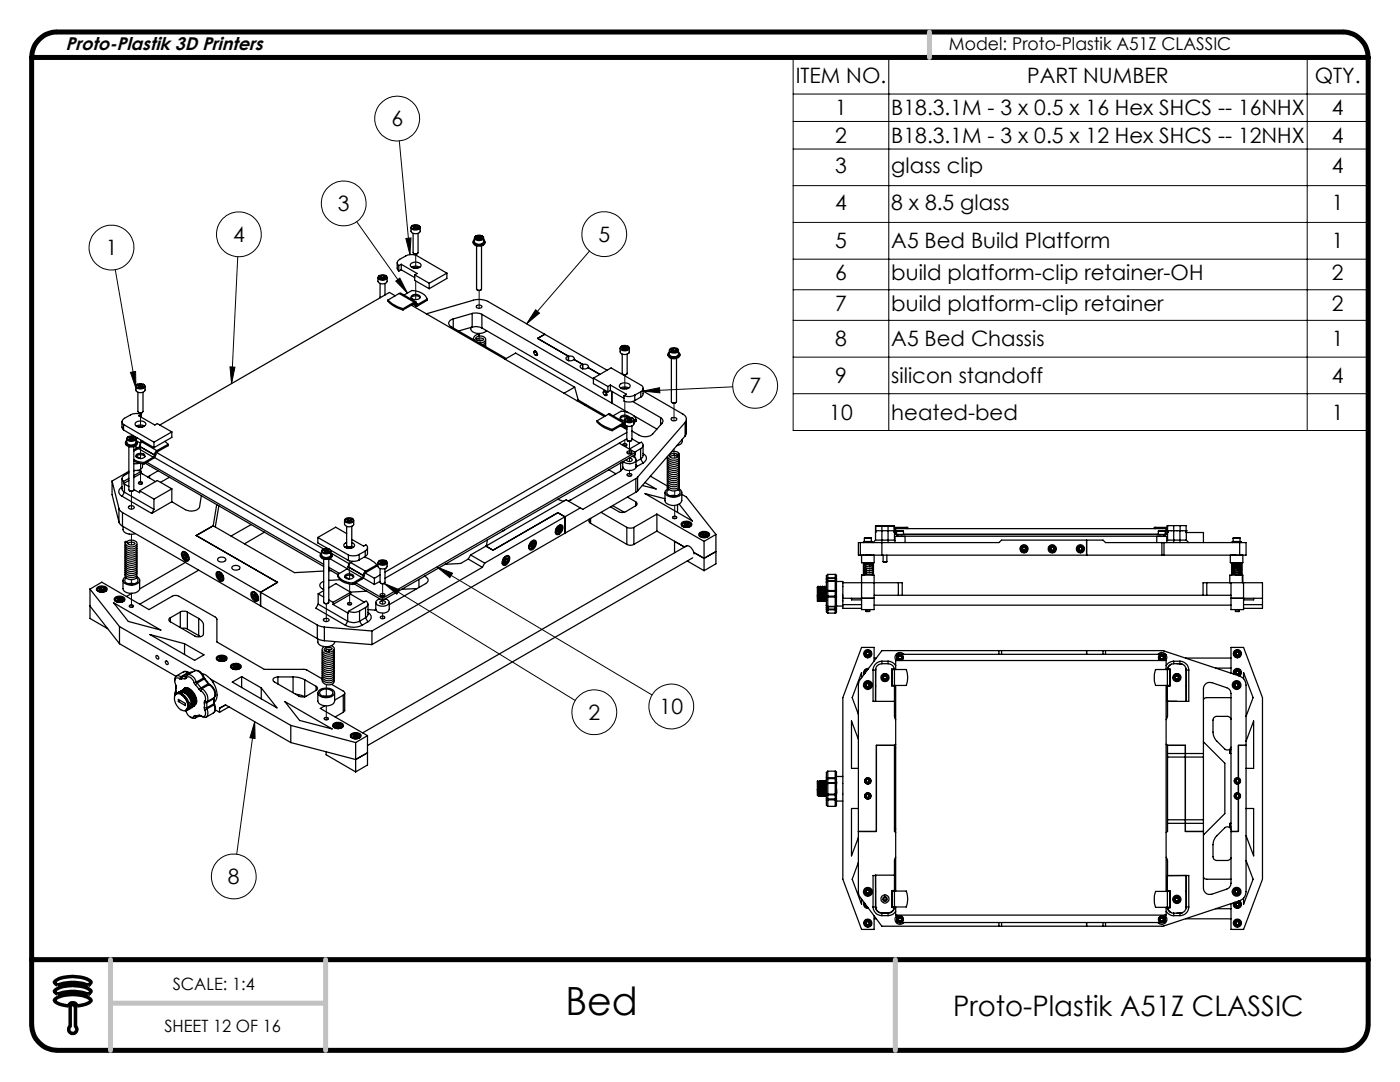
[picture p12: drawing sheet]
<svg xmlns="http://www.w3.org/2000/svg" width="279mm" height="216mm" viewBox="0 0 279 216" stroke-linecap="round" stroke-linejoin="round" font-family="sans-serif">
<defs><g id="words">
<text font-size="7.8" x="112.8" y="202.6">Bed</text>
<text font-size="5.6" x="190.2" y="202.7">Proto-Plastik A51Z CLASSIC</text>
<g font-size="4.2">
<text x="158.8" y="16.6">ITEM NO.</text>
<text x="205" y="16.6">PART NUMBER</text>
<text x="262.4" y="16.6">QTY.</text>
<text x="166.7" y="23">1</text>
<text x="177.9" y="23">B18.3.1M - 3 x 0.5 x 16 Hex SHCS -- 16NHX</text>
<text x="265.8" y="23">4</text>
<text x="78.1" y="25.2">6</text>
<text x="166.7" y="28.5">2</text>
<text x="177.9" y="28.5">B18.3.1M - 3 x 0.5 x 12 Hex SHCS -- 12NHX</text>
<text x="265.8" y="28.5">4</text>
<text x="166.7" y="34.5">3</text>
<text x="177.9" y="34.5">glass clip</text>
<text x="265.8" y="34.5">4</text>
<text x="166.7" y="41.8">4</text>
<text x="177.9" y="41.8">8 x 8.5 glass</text>
<text x="265.8" y="41.8">1</text>
<text x="67.4" y="42.1">3</text>
<text x="21.1" y="50.9">1</text>
<text x="46.5" y="48.3">4</text>
<text x="119.4" y="48.2">5</text>
<text x="166.7" y="49.6">5</text>
<text x="177.9" y="49.6">A5 Bed Build Platform</text>
<text x="265.8" y="49.6">1</text>
<text x="166.7" y="55.9">6</text>
<text x="177.9" y="55.9">build platform-clip retainer-OH</text>
<text x="265.8" y="55.9">2</text>
<text x="166.7" y="62">7</text>
<text x="177.9" y="62">build platform-clip retainer</text>
<text x="265.8" y="62">2</text>
<text x="166.7" y="69.1">8</text>
<text x="177.9" y="69.1">A5 Bed Chassis</text>
<text x="265.8" y="69.1">1</text>
<text x="166.7" y="76.4">9</text>
<text x="177.9" y="76.4">silicon standoff</text>
<text x="265.8" y="76.4">4</text>
<text x="149.5" y="78.5">7</text>
<text x="165.5" y="83.7">10</text>
<text x="177.9" y="83.7">heated-bed</text>
<text x="265.8" y="83.7">1</text>
<text x="117.4" y="143.6">2</text>
<text x="131.6" y="142.5">10</text>
<text x="45.5" y="176.4">8</text>
</g>
<text font-size="3.7" x="13.1" y="9.9">Proto-Plastik 3D Printers</text>
<text font-size="3.5" x="189.4" y="9.9">Model: Proto-Plastik A51Z CLASSIC</text>
<g font-size="3.4">
<text x="34.5" y="197.5">SCALE: 1:4</text>
<text x="32.8" y="206">SHEET 12 OF 16</text>
</g>
</g></defs>
<g fill="none" stroke="#000" stroke-width=".2">
<path d="M158.3 11.5h114.7v74.4h-114.7zM158.3 18.8h114.7M177.4 11.5v74.4M260.9 11.5v74.4M79.7 28.1l2.1 22.7M158.3 24.2h114.7M158.3 29.7h114.7M158.3 37h114.7M23 53.8l4.1 23.7M47.4 51.2l-1.2 25.4M71.2 44.2l10.1 14.3M79 56.1l.8-.6 1.5 3z"/>
<path d="M81 47.6l1-.1-.2 3.3zM117.7 50.1l-12.6 14.5M158.3 44.4h114.7M158.3 51.7h114.7M158.3 57.8h114.7M26 74.3l1.1-.2v3.4zM45.9 73.2l1 .1-.7 3.3zM106.9 61.8l.8 .7-2.6 2.1zM128.3 78l3.3-.6 .1 1zM146.2 77.2l-17.9 .8M158.3 63.9h114.7M158.3 71.3h114.7"/>
<path d="M158.3 78.6h114.7M76.7 116.4l3 1.3-.5 .9zM76.7 116.4l38.1 23.4M87.2 113.1l42.9 25.6M87.2 113.1l3.1 1.3-.5 .9zM50.8 144l.1 3.4-1-.2zM50.8 144l-3.6 26.5"/>
<circle cx="79.3" cy="23.7" r="4.5"/>
<circle cx="22.3" cy="49.4" r="4.5"/>
<circle cx="47.7" cy="46.8" r="4.5"/>
<circle cx="68.6" cy="40.6" r="4.5"/>
<circle cx="120.6" cy="46.7" r="4.5"/>
<circle cx="150.7" cy="77" r="4.5"/>
<circle cx="118.6" cy="142.1" r="4.5"/>
<circle cx="134" cy="141" r="4.5"/>
<circle cx="46.7" cy="174.9" r="4.5"/>
</g>
<path d="M10.9 197.7a6 6 0 0 1 5.2-.9 3.2 3.2 0 0 1 2.1 1 .79 .79 0 0 1-1.3 .4 10.7 10.7 0 0 0-5.5 .1l-.5-.4zM10.9 195.9a6 6 0 0 1 5.2-.9 3.2 3.2 0 0 1 2.1 1 .79 .79 0 0 1-1.3 .4 10.7 10.7 0 0 0-5.5 .1l-.5-.4zM11 199.4a7.1 7.1 0 0 1 7 0l.2 .2a1.36 1.36 0 0 1-1.1 .8l-1.7 .3a.9 .9 0 0 0-.9-.6 .9 .9 0 0 0-.8 .6 4.3 4.3 0 0 1-2.7-.9l-.1-.2zM14 204.8a.81 .81 0 0 0 0 1.2 .81 .81 0 0 0 1.1 0 .81 .81 0 0 0 0-1.2M14 201a.53 .53 0 0 1 .5-.6 .53 .53 0 0 1 .6 .6" fill="none" stroke="#000" stroke-width=".7" stroke-linecap="butt"/>
<path d="M11.4 6.4a5.1 5.1 0 0 0-5.1 5.1M267.9 6.4a5.1 5.1 0 0 1 5.1 5.1M6.3 204.5a5.2 5.2 0 0 0 5.1 5.1M273 204.5a5.2 5.2 0 0 1-5.1 5.1" fill="none" stroke="#000" stroke-width="1" stroke-linecap="butt"/>
<path d="M14 201v3.8M15.1 201v3.8" fill="none" stroke="#000" stroke-width=".7"/>
<path d="M11.4 6.4h256.5M6.3 191.5h266.7M6.3 204.5v-193h266.7v193M11.4 209.6h256.5" fill="none" stroke="#000" stroke-width="1"/>
<path d="M185.5 6.4v5.1M22 191.5v18.1M65 191.5v18.1M178.7 191.5v18.1M22 200.2h43" fill="none" stroke="#c0c0c0" stroke-width="1"/>
<path d="M81 47.6l1-.1-.2 3.3zM106.9 61.8l.8 .7-2.6 2.1zM128.3 78l3.3-.6 .1 1zM50.8 144l.1 3.4-1-.2zM76.7 116.4l3 1.3-.5 .9zM79 56.1l.8-.6 1.5 3zM87.2 113.1l3.1 1.3-.5 .9zM45.9 73.2l1 .1-.7 3.3zM26 74.3l1.1-.2v3.4z" fill="#000"/>
<g fill="none" stroke="#000" stroke-width=".25">
<path d="M75.4 55.4v.7a1.06 1.06 0 0 0 1.9 0v-.7M75.7 55l.2-.1a.81 .81 0 0 1 1.3 .5 .92 .92 0 0 1-1.7-.2zM75.8 55h-.1a.38 .38 0 0 0-.1 .6l.5 .3a.78 .78 0 0 0 1.1-.7l-.3-.2M75.8 56.6l.1 2.8M76.1 55.4l-.1 .1 .4-.1M76.1 55l-.3 .3 .3 .2 .5 .1 .2-.3-.2-.2M76.1 55l.5 .1M76.1 55v.4M76.1 55.4h.3M76.4 55.4h.2M76.6 55.1v.3M76.8 56.6v2.3"/>
<path d="M77.4 59.9a6.8 6.8 0 0 0 3 1.7M77.4 59.9a1.85 1.85 0 0 0 1.3 1.2l1.7 .7M78.9 59l-1.2-.7-45.8 26.5M79.3 52.4v1.1l.3 .6M79.6 53a.68 .68 0 0 1-.3-.7 .68 .68 0 0 1 .5-.5l1.2-.7a2.62 2.62 0 0 1 2.1-.1l6.1 3.5M79.6 53v1.1M79.7 58.6l.3-.1 3 1.8M79.7 58.6l-2.3 1.3M79.7 58.6l3 1.7M80.1 52.7l3.2 1.9-.5 .3M80.1 52.7l-.5 .3M80.1 52.7v1.1"/>
<path d="M80.1 53.8l2.7 1.6M80.1 53.8l-.5 .3M80.6 58.9l1.6-.9a3.1 3.1 0 0 1 3 1.7M82 45.4v.7a1.06 1.06 0 0 0 1.9 0v-.7M82.1 52.6l.2-.2a1.24 1.24 0 0 1 1.7 .6 1.28 1.28 0 0 1-2.1 0zM82.1 59.4a1.19 1.19 0 0 1 1.7 0M82.1 59.1a1.04 1.04 0 0 1 1.8 .2 1.12 1.12 0 0 1-1.9 0zM82.1 53.3l.2-.1a1.53 1.53 0 0 1 1.5 .1M82.2 45.1a.98 .98 0 0 1 1.5 .2 .94 .94 0 0 1-1.6 0zM82.4 45l-.3 .3a.96 .96 0 0 0 .8 .7 .96 .96 0 0 0 1-.6l-.4-.4M82.4 46.6v3.8a.57 .57 0 0 0 1 0v-3.8M82.5 53.5l.4-.1 .5 .1"/>
<path d="M82.6 50.6l.2 .1 .5-.1M82.6 45.5h.7M82.6 45.5h.1M82.8 54.9l2.9 1.6M82.8 54.9v1.1l2.9 1.6M82.8 45v.4M82.8 45l-.3 .2 .1 .3M82.8 45l.5 .1M82.8 45.4l-.2 .1M82.8 45.4h.5M83.3 45.4h.1M83.3 45.1l.1 .3-.3 .2-.5-.1"/>
<path d="M83.3 45.1v.3M85.2 59.7v.2l-1.8 1.1a.28 .28 0 0 1-.4 .1 .28 .28 0 0 1-.1-.4M85.2 59.7l-1.8 1M85.7 56.5v1.1M89.2 54.5l-3.5 2M89.2 54.5v1.1l-3.5 2M94.4 48.2a.96 .96 0 0 0 1.3 .9 .8 .8 0 0 0 1.1-.9M94.7 47.8a.49 .49 0 0 0 0 .8l.3 .2a1.38 1.38 0 0 0 1.8-.5l-.3-.5M94.7 47.5v.7a1.06 1.06 0 0 0 1.8 0v-.7M94.9 47.2l.7-.3a.59 .59 0 0 1 .7 .7l-.7 .3a.59 .59 0 0 1-.7-.7zM95 47.1a.4 .4 0 0 0-.2 .6 1.15 1.15 0 0 0 1.7-.2l-.3-.4M95.1 49.1v8.5l.3 .3h.6"/>
<path d="M95.2 57.9l.3 .1 .5-.1M95.2 47.6h.1M95.5 47.1l.5 .1M95.5 47.1l-.4 .2 .1 .3M95.5 47.1v.4M95.5 47.5l-.2 .1M95.5 47.5l.5 .1M95.9 47.6h-.6M96 47.2l.1 .3-.4 .2-.5-.1M96 47.2v.4M96.1 49.1v8.5l-.1 .3M27.1 77.1v.7a1.06 1.06 0 0 0 1.9 0v-.7"/>
<path d="M27.3 76.7l.9-.1 .5 .1 .1 .2a.83 .83 0 0 1-.8 .6 .83 .83 0 0 1-.8-.6zM27.4 76.7l-.3 .4a1.09 1.09 0 0 0 1.8 .1v-.3l-.3-.2M27.5 78.3v3.8a.6 .6 0 0 0 1 0v-3.8M27.7 77.2h.6M27.7 77.2h.1M27.9 76.7v.4M27.9 76.7l-.3 .2 .1 .3 .5 .1 .3-.3-.1-.2M27.9 76.7l.5 .1M27.9 77.1l-.2 .1M27.9 77.1l.5 .1M28.4 77.2h.1M28.4 76.8v.4"/>
<path d="M80.4 61.6v.2M82.1 60.9l38.5 22.2M82.4 60.7l.6 .4M82.6 60.6l.3 .1M82.7 60.6l.1-.1 .1 .2M82.7 60.3a.31 .31 0 0 1 .3 0 .31 .31 0 0 1 .1 .3M82.7 60.3l-2.3 1.3M82.7 60.6l-2.3 1.2M82.7 60.6l.2 .1M82.9 60.7h.1M83.1 60.6l.1 .2 .2-.1M83.1 60.6l.3 .1"/>
<path d="M85.1 62.6l9.4-2.7a4 4 0 0 1 2.9 .2l23.7 13.8M90.5 63.6a.82 .82 0 0 0-.9 .6 .82 .82 0 0 0 .4 1l11 6.3M90.5 63.6v1.8M93.9 65.4v.2a1.74 1.74 0 0 0 2.4 .8l.8-.4M94.2 62.5a2.99 2.99 0 0 1 2 .2M94.2 65.3a2.99 2.99 0 0 1 2 .1M94.2 62.5l-3.7 1.1M94.2 62.5v2.8M94.2 65.3l-2.7 .7M94.5 67.7v.1M95.1 61.1l.5-.2 .5 .2a.53 .53 0 0 1-.5 .4 .53 .53 0 0 1-.5-.4zM95.4 67.9h.9"/>
<path d="M95.6 67.1a.82 .82 0 0 1 1 .1 .82 .82 0 0 1 .2 .9l-.5 .3h-.7M95.6 67.1v-.4a.88 .88 0 0 0-1 1.1M95.6 67.1h-.3l-.4 .4a1.07 1.07 0 0 0 1.6 .2 1.1 1.1 0 0 0-1.5 0M96.2 62.7l22.2 12.9M96.2 62.7v2.7M96.2 65.4l25.9 15M96.9 68.8v.3M96.9 68.3v.3l-.2 .4M96.9 67.9v.3a.73 .73 0 0 1-.7 .6M100.8 71.7l2.1-1.3 11.8 6.9M106.5 70.3l.1-.2a.47 .47 0 0 1 .5 .2 .47 .47 0 0 1-.1 .6l-.2-.1M106.6 70.2a.42 .42 0 0 1 .4 .2 .42 .42 0 0 1-.1 .5l-.3-.3z"/>
<path d="M106.8 70l-.2 .1M107.3 70.8l-.2 .1M108.7 66.7l-1.4 .8 6.2 3.6M113.5 71.1l-.5 .2v.2a.97 .97 0 0 0 1.5 .2M113.5 71.1a.7 .7 0 0 1 .7 0 .7 .7 0 0 1 .3 .6M113.5 71.1v.9M114.5 71.7l1.8 1M114.7 77.3l-2.1 1.2M114.7 77.3l.7 2.5M115.4 79.8l-.3 .2M115.4 79.8l1.5 .9M116.3 72.7l-.5 .3a.72 .72 0 0 0 1.1 .6l.5-.3"/>
<path d="M116.3 72.7a.7 .7 0 0 1 .7 0 .7 .7 0 0 1 .4 .6M116.3 72.7v.9M117.4 73.3l2.3 1.4M118.4 75.5l3.6-2.1 6 3.5a.72 .72 0 0 1-.1 1.3M118.4 75.5l2.9 1.6M118.4 75.5v1.1l2.9 1.6M120.4 78.2a.37 .37 0 0 1 .5 .2 .37 .37 0 0 1-.1 .5l-.3-.3zM120.4 78.4v-.3a.47 .47 0 0 1 .6 .3 .47 .47 0 0 1-.1 .6l-.2-.2M120.7 78h-.2M121.2 78.8l-.2 .1M121.3 77.1v1.1M121.8 76.8l3.2 1.9-.5 .3"/>
<path d="M121.8 76.8l-.5 .3M121.8 76.8v1.1M121.8 77.9l2.7 1.6M121.8 77.9l-.5 .3M122.1 78.1v2.3M123.7 76.7a1.39 1.39 0 0 1 2.1 .3 1.28 1.28 0 0 1-2.2 .2zM123.8 69.5v.7a1.06 1.06 0 0 0 1.8 0v-.7M123.9 77.4l.6-.2 1 .2M124 69.1l.8-.2a.56 .56 0 0 1 .7 .6 .94 .94 0 0 1-1.6-.2zM124.1 69.1l-.3 .4a1.14 1.14 0 0 0 1.8 .1v-.2l-.3-.3M124.2 70.7v3.8a.54 .54 0 0 0 .5 .3 .54 .54 0 0 0 .5-.3v-3.8M124.2 77.6l.5-.1 .4 .1"/>
<path d="M124.3 74.7l.3 .1 .4-.1M124.4 69.5h.5M124.4 69.1h.5M124.4 69.1l-.2 .3 .2 .2h.5l.3-.2-.3-.3M124.4 69.1v.4M124.5 79v1a2.62 2.62 0 0 0 2.2-.1M124.9 69.1v.4M126.7 78.8a2.62 2.62 0 0 1-2.2 .2M126.7 78.8v1.1M127.9 78.2l-1.2 .6M127.9 78.2v1M127.9 79.2l-1.2 .7"/>
<path d="M128.3 77.5v1.3l-.4 .4M128.3 78l8 4.6a1.06 1.06 0 0 1 .4 1.7M133.3 70.7a1.27 1.27 0 0 0 1.1 .9 1.27 1.27 0 0 0 1.3-.7v-.2M133.6 70.2a.44 .44 0 0 0-.1 .7 1.45 1.45 0 0 0 2.2-.2l-.3-.5M133.6 69.9v.8a1.03 1.03 0 0 0 1.8 0v-.8M133.9 69.5l.6-.1a.59 .59 0 0 1 .8 .6l-.8 .3a.6 .6 0 0 1-.8-.6zM133.9 69.5l-.3 .3a.99 .99 0 0 0 .9 .7 .99 .99 0 0 0 .9-.5l-.3-.5M134 71.5v8.6l.1 .2h.8M134.2 70v.1M134.4 69.6h.4M134.4 69.6l-.4 .2 .2 .3M134.4 69.6v.3"/>
<path d="M134.4 69.9l-.2 .1M134.4 69.9l.2 .1M134.6 70h-.4M134.6 70h.2M134.8 69.6l.2 .3-.4 .2h-.4M134.8 69.6v.4h-.2M135 71.5v8.6l-.1 .2M22.4 96l1.3 5.5M22.4 96v2.7l1.3 5.5M24.3 84.1v1.1l.4 .6M24.3 95.5v2l.5 .7M24.4 97.1a1.01 1.01 0 0 0-.7 1 1.01 1.01 0 0 0 .7 .9"/>
<path d="M24.4 99l5.9 3.4M24.7 96.5l.1 .1M24.7 84.7l6 3.5M24.7 84.7v1.1M24.7 96.1v.4M24.7 85.8l6 3.5M24.8 98.2l5.9 3.4M24.8 96.6v1.6M24.8 96.6l.9 .5M24.8 98.2l-.4 .8M25 88.3a1.09 1.09 0 0 0 1.7 .8 .72 .72 0 0 0 .7-.8M25.3 87.8l-.2 .3a.94 .94 0 0 0 1.3 .8 .85 .85 0 0 0 .9-.8l-.2-.3"/>
<path d="M25.3 87.5v.8a1.05 1.05 0 0 0 1.8 0v-.8M25.6 87.1l.5-.1a.65 .65 0 0 1 .9 .6 1.04 1.04 0 0 1-1.6-.1zM25.6 87.1l-.3 .4a1.02 1.02 0 0 0 .9 .6 1.02 1.02 0 0 0 .9-.6M25.7 94.3l-.9 .5a.71 .71 0 0 0-.1 1.3M25.7 89.1v8.6a.56 .56 0 0 0 1 0v-8.6M25.7 94.1l-3.3 1.9M25.7 95.9l-1 .6M25.7 95.5l-1 .6M25.9 97.9l.2 .1 .5-.1M26 87.6h.1M26 87.6h.4M26.2 87.2l-.4 .1v.3l.4 .1 .5-.1-.1-.3"/>
<path d="M26.2 87.2l.4 .1M26.2 87.2v.3M26.2 87.5l-.2 .1M26.2 87.5l.2 .1M26.4 87.6h.1zM26.6 86.9v.1M26.6 87.3v.3M26.7 91.7l1 .4 1.1 .2M26.7 97.7l1.2 .6v-.4M26.8 87.1l.3 .4M26.8 92.1l-.1-.1 1 .4 1.1 .2M26.9 93.9h-.2l1.5 .2"/>
<path d="M27 89l.7 .5M27.1 91.1a1.23 1.23 0 0 1 1.8 0M27.2 84.2a1.23 1.23 0 0 1 1.9 .5 1.3 1.3 0 0 1-2.1-.1zM27.2 85l.9-.2 .8 .2M27.2 91l.8 .5M27.2 90.7l.5-.2a.75 .75 0 0 1 .8 0 .75 .75 0 0 1 .4 .7 1.08 1.08 0 0 1-1.8-.3zM27.3 88l.7 .4M27.4 87.4l-.3 .2M27.5 89.4l-.8 .4M27.6 85.2l.4-.1 .5 .1M27.6 89.5l-.9 .5M27.6 89.5l3 1.7"/>
<path d="M27.7 82.3l.2 .1 .5-.1M27.7 96.2l.3-.1 .4 .2a.37 .37 0 0 1-.4 .3 .37 .37 0 0 1-.3-.3zM27.8 92.4l-1.1 .1M27.8 89.1l-.2 .4M27.8 89l3 1.8M27.8 89.1l3 1.7M27.8 89v.1M27.9 97.9l2.8 1.7M28.2 82.7a2.62 2.62 0 0 0-2.2 .1l-1.2 .7a.71 .71 0 0 0-.1 1.2M28.2 94.4l2.8 1.7M28.2 82.7l-.5 .3 3.2 1.8 .5-.3 2.9 1.7M28.2 82.7v.5"/>
<path d="M28.2 94.1v.3M28.2 94.4l-1.5 .9M28.2 94.1l-1.5 .8M28.3 88.2l-.3 .3-.2 .5M28.3 88.2l3 1.7M28.4 92.5v.6a1.01 1.01 0 0 1-1 .8M28.6 88.1l-.3 .1M28.8 92.3v.3M29 92.4l35.6 20.6M29.3 92.3l35.3 20.3M29.8 94.9l-.3 .3M29.8 94.9v.5"/>
<path d="M30.6 91.2l-1.8 1.1M30.7 88.2v1.1M30.7 99.6v2M30.8 90.8l-.2 .4M30.8 91.3l33.2 19.2M30.8 90.8h.1M31.2 90.3l33.4 19.2M31.3 89.9l-.3 .4-.2 .5M31.5 93.9l-1.7 1M32.9 88.1l.6 .6M33.5 88.7v.2l-2.2 1.3-.2 .3-.1 .5-.3 .4-1.9 1.2M33.5 88.7l-2.2 1.2"/>
<path d="M33.8 95.2l-1.8 1M34.3 86.2l-3.6 2M34.3 86.2v1.1l-3.6 2M34.3 97.5v2.6M34.3 97.5l-3.6 2.1M34.3 97.5l-2.9-1.6-3.5 2M40.2 98.9l-.4 2.2a2.09 2.09 0 0 1-2.8 .6l-2.7-1.6M111.4 99.6l1.1 .4M111.4 99.6h.1M113.9 99.7l-.5 .2M113.9 99.7l-.4 .3M116.9 80.7l-.2 .2"/>
<path d="M116.9 80.7l4 2.3M119.2 84a6.8 6.8 0 0 0 3 1.7M119.2 84a1.85 1.85 0 0 0 1.2 1.2l1.8 .7M121.4 82.7l.3-.1 3 1.7-.3 .1M121.4 82.7l3 1.7M121.4 82.7l-2.2 1.3M121.5 93.7l1.4 .8M122.1 80.4l3.3 1.9M122.2 85.7v.2M122.3 83l1.7-.9a3.1 3.1 0 0 1 3 1.7M123.6 88.4l3.2 1.9M123.8 85l1.3 .7"/>
<path d="M123.9 92.4v1.6M124.1 84.8l1 .6M124.1 92.2l.1 .2 .1-.1M124.1 84.8l.7 .4M124.2 92.2h.1M124.3 92.1v1a1.52 1.52 0 0 0 2.6 0M124.3 88.8a.4 .4 0 0 1 .4-.3 .4 .4 0 0 1 .4 .4l-.5 .1M124.3 93.3l-.5 .7-9.9 5.7M124.4 84.7l.2 .1M124.4 84.7l.2-.1v.2M124.4 84.4l-2.2 1.3M124.4 84.7l-2.2 1.2"/>
<path d="M124.6 84.8a.28 .28 0 0 0 .2 .4 .28 .28 0 0 0 .3-.1M124.6 84.8h.1M124.7 83.8v.8a1.05 1.05 0 0 0 1.8 0v-.8M124.8 83.6a1.04 1.04 0 0 1 1.6 .1 .86 .86 0 0 1-.8 .5 .86 .86 0 0 1-.8-.6zM125 83.4a.43 .43 0 0 0-.1 .8l.9 .1a.61 .61 0 0 0 .7-.6l-.3-.3M125.1 85.1h.1M125.1 85v2.7a.59 .59 0 0 0 1 0v-2.7M125.1 86.3l-48.3 27.9M125.1 87.6l-48.3 27.8M125.1 90.2a.52 .52 0 0 1 .6-.2 .52 .52 0 0 1 .4 .4 .52 .52 0 0 1-.6 .2 .52 .52 0 0 1-.4-.4zM125.2 94.7a.49 .49 0 0 1 .5-.2 .49 .49 0 0 1 .3 .4 .5 .5 0 0 1-.5 .1 .5 .5 0 0 1-.3-.3zM125.2 83.6l.4-.1 .4 .1v.3l-.3 .1-.5-.1z"/>
<path d="M125.2 99.2l1.7 .9M125.3 90.5l.3-.1 .4 .1M125.3 87.9l.2 .2 .5-.2M125.3 83.9h.1M125.4 83.3l-.8-.2-.6 .2-.2 .2M125.5 91.4l.6 .2a.56 .56 0 0 1-.5 .6 .56 .56 0 0 1-.6-.4v-.1M125.6 83.5v.3M125.6 83.8l-.3 .1M125.6 83.8l.2 .1M125.6 83.3a1.09 1.09 0 0 0-1.8 .1 .84 .84 0 0 0 .9 .5M125.8 83.9h-.5M125.8 83.9h.1"/>
<path d="M125.9 90.5h-.7M126.1 87.6l1.5 .8M126.2 91.1a.71 .71 0 0 1 .7 .7 .71 .71 0 0 1-.8 .7l-1.1-.1-.6-.3M126.3 80.1l5.5 3.2M126.5 82.9l4.6 2.7M126.7 90.2h.1M126.7 90.7v.6M126.8 90.3l-50.5 29.1M126.8 90.3v.4l-50.5 29.1M126.9 95.5l-10.6 6.1-3.3-1.9-19.1 11M126.9 95.5v2.7M126.9 98.2l-14.2 8.2"/>
<path d="M126.9 91.8v1.3M126.9 92.7l.2 .4M127 83.8v.2l-.5 .3M127 83.8l-.5 .2M127.1 93.1l-.2 .1M127.2 95.2l-.3 .3M127.2 98l-.3 .2M127.2 95.2v2.8M127.8 89.5a.72 .72 0 0 0 .5-.6 .72 .72 0 0 0-.3-.7l-2.4 1.4M127.8 89.5l-1.1 .7M127.8 89.5v2.1M127.8 91.6l-.9 .5"/>
<path d="M127.8 91.6l.5 .8M128.3 90.5a1.01 1.01 0 0 1 .7 .9 1.01 1.01 0 0 1-.7 1M128.3 88.8v2.3l-.5 .5M128.3 92.4l-1.2 .7M128.7 96.3l2.3 1.3-2.8-.7M129.8 95l3.4 2M131.8 83.3a.7 .7 0 0 1 .4 1.1l-2 2.2a2.39 2.39 0 0 1-2.6 .3l-1.5-.9M131.8 83.3v1.5M132.7 98.2v1.7a1.85 1.85 0 0 0 2.7 .7l.3-.1 .4-.6v-1.7M132.7 99.5l-4-1 9.5 5.5-2.7-3.4M133.2 91.2a1.16 1.16 0 0 0 1.7 1 .63 .63 0 0 0 .6-.9M133.2 91.5a1.19 1.19 0 0 0 1.7 1.1 .63 .63 0 0 0 .6-.8"/>
<path d="M133.2 92a1.16 1.16 0 0 0 1.7 1 .63 .63 0 0 0 .6-.9M133.2 92.4a.9 .9 0 0 0 1.1 1.1h.4a.7 .7 0 0 0 .8-.9M133.2 92.8a1.19 1.19 0 0 0 1.7 1 .66 .66 0 0 0 .6-.8M133.2 93.2a.9 .9 0 0 0 1.1 1.1h.4a.7 .7 0 0 0 .8-.9M133.2 93.6a1.19 1.19 0 0 0 1.7 1.1 .63 .63 0 0 0 .6-.9M133.2 94a1.16 1.16 0 0 0 1.7 1 .63 .63 0 0 0 .6-.8M133.2 94.4a1.19 1.19 0 0 0 1.7 1.1 .63 .63 0 0 0 .6-.9M133.2 94.8a1.16 1.16 0 0 0 1.7 1 .63 .63 0 0 0 .6-.8M133.2 95.2a.9 .9 0 0 0 1.1 1.1h.4a.7 .7 0 0 0 .8-.9M133.2 95.6a1.19 1.19 0 0 0 1.7 1.1 .66 .66 0 0 0 .6-.9M133.2 96.1a.9 .9 0 0 0 1.1 1h.4a.7 .7 0 0 0 .8-.9M133.2 96.4a1.19 1.19 0 0 0 1.7 1.1 .63 .63 0 0 0 .6-.8"/>
<path d="M133.2 96.9a1.16 1.16 0 0 0 1.7 1 .63 .63 0 0 0 .6-.9M133.2 97.3v.2l.2 .1M133.3 97.5a.77 .77 0 0 0-.6 .9 .77 .77 0 0 0 .8 .7 2.15 2.15 0 0 0 2.5-.6 .78 .78 0 0 0-.5-1M133.3 97.1l-.1 .3M133.5 97.7a.66 .66 0 0 0-.4 .8 .66 .66 0 0 0 .8 .5h.3a1.16 1.16 0 0 0 1.5-.8l-.4-.5M133.8 99l.5-.2 .7 .2M133.9 83.5a.61 .61 0 0 1 .7-.2 .61 .61 0 0 1 .4 .4 .59 .59 0 0 1-.6 .3 .59 .59 0 0 1-.5-.5zM134 90.1a1.03 1.03 0 0 1 1.6 .7M134.1 80.3l.4 .1 .4-.1M135.2 90.8a1.04 1.04 0 0 0-1.6 .1 .96 .96 0 0 0 1.5 .2 1.13 1.13 0 0 0-1.4 .1M135.5 90.9a.68 .68 0 0 1-.1 .7 .68 .68 0 0 1-.7 .2 1.29 1.29 0 0 1-1.5-.7M136.1 98.6l.9 .6 5.9 7.4"/>
<path d="M136.2 87.7v.3a1.03 1.03 0 0 1-1.2 .9M136.7 84.3l-9.5 10.9M136.7 84.3v2.7M136.7 87l-9.5 11M137 83.6v3l-.3 .4M18 117.5l2.3-1.3 9.4 5.4 4.6-2.6a1.5 1.5 0 0 1 1.4 0l7.5 4.3 .1 .2v4.6l9.4 5.5h8.2l3.4 1.9M18 117.5v5.9l3.5 2M18 117.5l5.8 7.5M19.4 117.6v.3M19.4 117.2a1.43 1.43 0 0 1 2 .2 .88 .88 0 0 1-1.3 .7h-.3a.51 .51 0 0 1-.5-.7zM19.6 117.4l.7-.3a.59 .59 0 0 1 .8 .6l-.8 .3a.59 .59 0 0 1-.7-.6zM19.8 117.2l-.1 .1a.4 .4 0 0 0-.2 .6l.9 .2a.69 .69 0 0 0 .8-.6l-.3-.3"/>
<path d="M20 117.7h.6M20 117.7v.1M20.2 117.3h.5M20.2 117.3l-.3 .2 .1 .3M20.2 117.3v.3M20.2 117.6l-.2 .1M20.7 117.3l.1 .3-.3 .2h-.5M20.7 117.3v.4l-.5-.1M21.2 117.6v.3M22.9 119.7v.2M23 119.2a1.24 1.24 0 0 1 1.9 .5 1.33 1.33 0 0 1-2.1-.1zM23.1 119.5a1.04 1.04 0 0 1 1.6 .1 .94 .94 0 0 1-1.7 0z"/>
<path d="M23.3 119.2l-.3 .4a.97 .97 0 0 0 .8 .6 .97 .97 0 0 0 1-.5l-.4-.5M23.5 119.8h.1M23.7 119.3l.5 .1M23.7 119.3l-.3 .2 .1 .3M23.7 119.3v.4M23.7 119.7l-.2 .1M23.7 119.7h.3M23.7 101.5l.4 .5 .3 .3M23.7 104.2l.4 .5 .3 .3M23.7 101.5v2.7M24 119.7l-.5 .1M24 119.7l.2 .1"/>
<path d="M24 119.7h.2M24.2 119.4l.1 .2-.3 .3-.5-.1M24.2 119.7h.1M24.2 119.4v.3M24.4 102.3l38.9 22.4M24.4 105l27.6 15.9M24.4 102.3v2.7M24.6 105.1a1.2 1.2 0 0 0 1.2 1.5l1.2-.1M24.6 115.8v1.6a1.34 1.34 0 0 0 1.5 1 1.51 1.51 0 0 0 1.8-1v-1.6M24.8 119.7v.2M24.9 108.5l.1 .3a1.42 1.42 0 0 0 2.3 .2v-.3M25.1 108.7a.91 .91 0 0 0 .1 1 .91 .91 0 0 0 .9 .3 .98 .98 0 0 0 1.2-.9"/>
<path d="M25.1 109.1a.89 .89 0 0 0 .1 1 .89 .89 0 0 0 .9 .2 .82 .82 0 0 0 1.2-.8M25.1 109.5a.91 .91 0 0 0 .1 1 .91 .91 0 0 0 .9 .3 .82 .82 0 0 0 1.2-.9M25.1 109.9a1.04 1.04 0 0 0 .3 1.1 1.04 1.04 0 0 0 1.1 .2 .73 .73 0 0 0 .8-.9M25.1 110.3a.78 .78 0 0 0 .7 1.2 .99 .99 0 0 0 1.5-.8M25.1 110.7a1.04 1.04 0 0 0 .3 1.1 1.04 1.04 0 0 0 1.1 .2 .73 .73 0 0 0 .8-.9M25.1 111.1a.78 .78 0 0 0 .7 1.2 .99 .99 0 0 0 1.5-.8M25.1 111.5a.91 .91 0 0 0 .1 1 .91 .91 0 0 0 .9 .3 .98 .98 0 0 0 1.2-.8v-.1M25.1 111.9a.89 .89 0 0 0 .1 1 .89 .89 0 0 0 .9 .3 .82 .82 0 0 0 1.2-.9M25.1 112.3a.91 .91 0 0 0 .1 1 .91 .91 0 0 0 .9 .3 .82 .82 0 0 0 1.2-.9M25.1 112.7a1.04 1.04 0 0 0 .3 1.2 1.04 1.04 0 0 0 1.1 .1 .73 .73 0 0 0 .8-.9M25.1 113.1v.1a.78 .78 0 0 0 .7 1.2 .99 .99 0 0 0 1.5-.8M25.1 113.6a1.04 1.04 0 0 0 .3 1.1 1.04 1.04 0 0 0 1.1 .1 .72 .72 0 0 0 .8-.8"/>
<path d="M25.1 114a.78 .78 0 0 0 .7 1.2 .99 .99 0 0 0 1.5-.8M25.1 114.4a.91 .91 0 0 0 .1 1 .91 .91 0 0 0 .9 .3 1.11 1.11 0 0 0 1.2-.6M25.2 115.3a.63 .63 0 0 0-.3 .8 .63 .63 0 0 0 .7 .4h1.1a.68 .68 0 0 0 .7-.4 .68 .68 0 0 0-.1-.7l-.1-.1M25.3 108.1a1.5 1.5 0 0 1 2 .2 1.08 1.08 0 0 1-1.5 .8l-.8-.5-.1-.4a.22 .22 0 0 1 .3-.2 .22 .22 0 0 1 .2 .2 .95 .95 0 0 0 1.5 .2 1.22 1.22 0 0 0-1.4 0M25.6 116.5l.7-.1 .5 .1M25.8 101l.4-.1 .5 .2a.53 .53 0 0 1-.5 .5 .53 .53 0 0 1-.5-.5zM26.3 118.4l-1.1 .6M27.2 114.9l.1 .2M27.3 115.1a.76 .76 0 0 1 .6 .8 .76 .76 0 0 1-.7 .7 2.19 2.19 0 0 1-2.6-.5 .71 .71 0 0 1 .4-1M30.7 101.6l-.4 .8M34.3 100.1l-4 2.3M36.4 110.7l.2-.5a1.11 1.11 0 0 1 .9 1.5l-.1 .1-.4-.1"/>
<path d="M36.4 110.1a1.19 1.19 0 0 1 1.1 .6 1.19 1.19 0 0 1-.1 1.3 1.3 1.3 0 0 1-1-1.9zM36.5 110.3a.95 .95 0 0 1 .9 1.4 .93 .93 0 0 1-.9-1.4zM36.6 110.8l.2 .5M36.6 110.8l.2-.2 .3 .2 .2 .4-.2 .3-.3-.2M36.6 110.8l.3-.1 .2 .4M36.8 110.1l-.2 .1M37 110.7l.3 .5M37 112.2l-9.1 5.3M37.1 111.1l-.3 .2M37.1 111.1l.2 .1M37.3 111.2h.1M37.7 111.7l-.2 .1"/>
<path d="M39.7 113.8l-11.8 6.7M42.5 104.9l-3.3 2 16.2 9.3-3.4 2v2.7M42.5 104.9l16.3 9.4 5.8-.4M43.3 100.7l-.8 4.2M43.3 114.7l.1-.4a.96 .96 0 0 1 1.1 .3 .96 .96 0 0 1 0 1.1h-.6M43.3 114.1a1.31 1.31 0 0 1 1.2 1.8 1.2 1.2 0 0 1-1.3-1.6zM43.5 111.5a1.03 1.03 0 0 1 1.6 .2 .94 .94 0 0 1-1.7 0zM43.5 114.3a.93 .93 0 0 1 .8 1.4 .95 .95 0 0 1-.8-1.4zM43.5 114.8l.2 .5M43.5 114.8l.2-.2 .4 .2 .1 .4M43.5 114.8l.4-.1v.2M43.7 100.9l-.7 4.2"/>
<path d="M43.7 114.1l-.2 .1M43.9 114.7v.2M43.9 114.9l.3 .3M43.9 114.9l.1 .2M44 115.1l-.3 .2M44 115.1l.2 .1M44.2 115.2h.1M44.2 115.2l-.1 .3-.4-.2M44.6 115.6l-.2 .2M46.3 113.1l.8-.3a.6 .6 0 0 1 .7 .7l-.7 .3a.59 .59 0 0 1-.8-.7zM50.1 118.3a.78 .78 0 0 1 1.3 .4l.1 .4a.59 .59 0 0 1-.4 .9l-.3-.1a1.45 1.45 0 0 1-.7-1.6zM50.1 104.7l-4 2.3"/>
<path d="M50.2 118.7l.2-.5a.99 .99 0 0 1 1 .5 .99 .99 0 0 1-.1 1.1l-.5-.1M50.3 118.5l.1-.2a.93 .93 0 0 1 .8 1.4 .97 .97 0 0 1-.9-1.2zM50.5 119.1l.3 .3M50.7 118.1l-.3 .1M50.8 118.7l.3 .5M50.8 118.6l.3 .4v.4h-.3M50.8 118.6h-.3v.5M50.8 118.6v.3M50.8 118.9l.3 .3-.3 .2M50.8 118.9l-.3 .2M51.6 119.7l-.2 .1M52.8 106.2l-4 2.3"/>
<path d="M63.4 107.2v1.1l2 1.2M63.4 107.2l6.1 3.5M63.5 118.5v2M63.5 118.5l1.1 .6M63.9 110.7a1.28 1.28 0 0 0 1 1 1.28 1.28 0 0 0 1.2-.4l.2-.6M64.2 110.3l-.3 .4a1.4 1.4 0 0 0 2.4 .1l-.3-.5M64.2 110v.7a1.06 1.06 0 0 0 1.8 0v-.7M64.3 109.7l.8-.3a.6 .6 0 0 1 .8 .7l-.8 .3a.59 .59 0 0 1-.8-.7zM64.5 109.6l-.3 .3a.97 .97 0 0 0 .9 .6 .97 .97 0 0 0 .9-.5l-.3-.4M64.6 116a.83 .83 0 0 0-.8 .8 .83 .83 0 0 0 .8 .9M64.6 111.6v8.6l.3 .2h.5M64.6 117.9l-1.1 .6"/>
<path d="M64.8 110.1h.1M65 109.6l.4 .1M65 109.6l-.4 .2 .2 .3M65 109.6v.4M65 110l-.2 .1M65 110h.2M65.2 110l-.4 .1M65.2 110l.2 .1M65.4 109.7l.2 .3-.4 .2-.4-.1M65.4 109.7v.4l-.2-.1M65.6 111.6v8.6l-.2 .2M65.6 113.2l2.1 1.2"/>
<path d="M65.6 113.6l1.8 1.1M65.6 113.9h.4M65.6 119.7l.9 .5M65.6 117.3l1.4-.8 3 1.7M65.8 111.5l3.5 2M65.9 109.7l3.6 2.1M66.1 110.4l3.6 2.1M67.4 114.6a3 3 0 0 0 3 1.7M67.4 114.6a2.03 2.03 0 0 0 1.9 1.8l1.1 .2M67.9 115.7l-2.3 .1M68.8 103.9v.7a1.06 1.06 0 0 0 1.8 0v-.7M68.8 115.1a1.23 1.23 0 0 1 1.8 0"/>
<path d="M68.9 115.1l.8 .4M68.9 114.8a1.11 1.11 0 0 1 1.7 .2 1.1 1.1 0 0 1-1.8 .1zM68.9 103.6l.8-.3a.6 .6 0 0 1 .7 .7l-.7 .2a.59 .59 0 0 1-.8-.6zM69.1 103.4l-.3 .3a.98 .98 0 0 0 .8 .7 .98 .98 0 0 0 1-.5l-.3-.5M69.2 108.3a.52 .52 0 0 0-.5 .3 .52 .52 0 0 0 .1 .5 1.32 1.32 0 0 0 2-.3l-.3-.4-.3-.1M69.2 105v3.9l.3 .2h.5M69.2 106.5l-2.2-1.3-3.6 2M69.3 109.4h.8M69.3 113.5l-1.9 1.1M69.3 113.5l2.9 1.8M69.4 104h.1M69.5 113.1l-.2 .4"/>
<path d="M69.5 113.1l3 1.8M69.5 113.1l3 1.7M69.5 113.1h.1M69.5 110.7v1.1M69.6 103.5v.4M69.6 103.5l.4 .1M69.6 103.5l-.4 .2 .2 .3M69.6 103.9l-.2 .1M69.6 103.9h.2M69.8 103.9l-.4 .1M69.8 103.9l.2 .1M70 112.3l-.4 .4-.1 .4"/>
<path d="M70 118.6l-3.5 2M70 118.6l2.7 1.6M70 118.2v.4M70 118.2l-3.5 2M70 112.3l3 1.7M70 109.1l-.3 .1-.5-.2-.3 .2M70 103.6v.3h-.2M70 103.6l.2 .3-.4 .1h-.4M70.1 109l.4 .2M70.2 107.6l2.4 1.4 .4-.3a.69 .69 0 0 1 .3 .7 .69 .69 0 0 1-.4 .6M70.2 105v3.9l-.2 .2M70.4 116.3v.3"/>
<path d="M70.4 112l-.4 .3M70.6 116.5l5.7 3.3M71 116.3l5.3 3.1M71.7 110.6a2.62 2.62 0 0 1-2.2 .1M71.7 111.7a2.62 2.62 0 0 1-2.2 .1M71.7 110.6v1.1M72.2 115.3l-1.8 1M72.5 114.9l-.3 .4M72.5 115.3l2.2 1.3M72.5 114.8v.1M72.7 111.1l1.2 .6 1.3 1M72.9 110l-1.2 .6"/>
<path d="M72.9 110v1.1M72.9 111.1l-1.2 .6M72.9 114.3l1.8 1.1M73 114l-.4 .4-.1 .4M73.2 118l-3.2 .1M73.3 109.3v1.3l-.4 .5M74.7 115.4v1.2M75.2 112.7v.3l-2.2 1.3-.6 1.2-2 1.1M75.2 112.7l-2.2 1.3M75.4 112.3v.7a1.06 1.06 0 0 0 1.9 0v-.7M75.6 112l.7-.3a.6 .6 0 0 1 .8 .7l-.8 .2a.59 .59 0 0 1-.7-.6zM75.8 119.5a.68 .68 0 0 0-.8 .6 .68 .68 0 0 0 .6 .7l1.1 .1a.72 .72 0 0 0 .8-.3 .72 .72 0 0 0 0-.8l-.6-.3"/>
<path d="M75.8 111.8l-.4 .5a1.12 1.12 0 0 0 1.9 0l-.4-.5M75.8 113.5l.1 2.8 .4 .2 .4-.1M75.8 114.7l-1.1 .7M75.8 116l-1.1 .6M75.9 118.6a.51 .51 0 0 1 .5-.2 .51 .51 0 0 1 .4 .4 .5 .5 0 0 1-.5 .2 .5 .5 0 0 1-.4-.4zM75.9 120l.7-.1 .3 .2a.57 .57 0 0 1-.5 .5 .57 .57 0 0 1-.6-.4zM76 118.9h.7M76 116.4l.2 .1 .5-.1M76.1 112.4h-.1M76.2 111.9l.5 .1M76.2 111.9l-.3 .2 .1 .3 .5 .1 .3-.2-.1-.3M76.2 111.9v.4"/>
<path d="M76.2 112.3l-.1 .1M76.2 112.3h.2M76.3 119.4v.4M76.4 112.3l-.3 .1M76.4 112.3l.3 .1M76.7 112v.3h-.3M76.8 113.5v2.7l-.1 .2M83.3 117.4l-3.1 .2M83.6 115.6v1.6M84.7 115h.2a.74 .74 0 0 1 .5 .7 .74 .74 0 0 1-.5 .8l-7.2 4.1M93.5 111.5l-1.6 .9-3.1 .2M93.5 111.5l2.8 1.7"/>
<path d="M93.9 110.7l-.4 .8M93.9 110.7l2.8 1.7M96.3 113.2l-22.1 12.7M96.7 112.4l-.4 .8M97.3 107.7l-.2 1.2M100.2 112.5l.2 .1M100.7 105.8l-.3 .1M100.8 111.3l.2-.1 .4-.1a.93 .93 0 0 1-.8 1.4 .82 .82 0 0 1 .2-1.2zM100.8 111.9l.3 .2M100.9 111a.49 .49 0 0 1 .5-.1 .49 .49 0 0 1 .3 .4 1.44 1.44 0 0 1-1.2 1.5 1.15 1.15 0 0 1 .4-1.8zM101 111.5l-.4 .5 .2-.1M101 111.5l.3 .2"/>
<path d="M101 111.5l-.2 .4M101.1 110.9l.3 .1M101.3 111.7l-.2 .4M101.3 111.7l-.1-.3-.3 .1-.3 .5 .2 .3 .3-.2M101.6 111.5l-.1-.4a1 1 0 0 0-1 .4 1 1 0 0 0-.1 1.1l.6-.1M105.6 109.4l.2 .1M105.9 108.2a.66 .66 0 0 1 1.1-.2 1.43 1.43 0 0 1-1.2 1.7 1.06 1.06 0 0 1 .1-1.5zM106 108.9h.1M106.2 108.8l-.2 .1M106.2 108.8l.3 .2M106.2 108.2l.4-.2a.93 .93 0 0 1-.7 1.5 .87 .87 0 0 1 .3-1.3zM106.3 108.6l-.3 .3"/>
<path d="M106.3 108.6l-.1 .2M106.3 108.4v.2M106.3 108.4l.3 .1M106.5 107.8l.2 .1M106.6 108.5l-.2-.2-.3 .2-.2 .5 .2 .2 .4-.2M106.6 108.5l-.1 .5M106.9 108.4l-.1-.4a.97 .97 0 0 0-1.1 .4 .97 .97 0 0 0 0 1.1l.6-.1M110.8 106.3l.3 .2M111.2 105.1a.67 .67 0 0 1 1.1-.1 1.39 1.39 0 0 1-1.2 1.7 .99 .99 0 0 1 .1-1.6zM111.4 105.2l.4-.2h.2a.97 .97 0 0 1-.8 1.4l-.1-.6zM111.4 105.8l.3 .2M111.5 105.6l-.2 .3 .1-.1"/>
<path d="M111.5 105.6l-.1 .2M111.6 105.4l-.1 .2M111.6 105.4l.3 .2M111.6 105.3v.1M111.8 104.7l.2 .2M111.9 105.6l-.2 .4M111.9 105.6l-.1-.3-.4 .1-.2 .5 .2 .3 .3-.2M112.1 105.4l-.1-.4a.96 .96 0 0 0-1 .4 .96 .96 0 0 0 .1 1.1l.5-.1M112.7 106.4v-3.3l-1.4-.8-12.9 7.5-1.4-.8M112.7 106.4l-38.5 22.2M115.8 101.4l-19.1 11M117.6 103.6v.5l.3 .3"/>
<path d="M117.9 104.4l7.2 4.2M117.9 103.4v1M119.9 102.2l5.2 3M122.3 100.9l2.3 1.3M125.1 105.2l.5 .2 .9-.2M125.1 108.6a1.5 1.5 0 0 0 1.4 0M125.1 105.2v3.4M126.5 105.2v3.4M126.9 100.9l-2 1.2a1.5 1.5 0 0 1-1.4 0l-1.7-1M126.9 100.1a.43 .43 0 0 1 .2 .4 .43 .43 0 0 1-.2 .4M126.9 100.1v.8M131.1 102.6l9.4 5.4"/>
<path d="M131.1 102.6l-4.6 2.6M131.1 102.6v3.4M131.1 106l5.5 3.1-2-1.1v2.3M131.1 106l-4.6 2.6M134.3 103.2a.42 .42 0 0 1 .4-.2 .42 .42 0 0 1 .3 .4 .42 .42 0 0 1-.4 .1 .42 .42 0 0 1-.3-.3zM135.2 100.7v1.5M136.1 104.7v.3M136.1 104.2a1.27 1.27 0 0 1 2 .5 1.3 1.3 0 0 1-2.2-.1zM136.2 104.4l.3-.1a.94 .94 0 0 1 1.3 .3 .93 .93 0 0 1-1.6 0zM136.4 104.3l-.3 .4a1.02 1.02 0 0 0 .9 .5 1.02 1.02 0 0 0 .9-.6l-.3-.3M136.7 104.8h.1zM136.8 109.1a.85 .85 0 0 1 1.3 .4l.4 .7 2 1.2"/>
<path d="M136.9 104.4l-.3 .1v.3l.4 .1 .4-.2v-.2M136.9 104.4l.5 .1M136.9 104.4v.3M136.9 104.7l-.1 .1M136.9 104.7h.3M137.1 108.9l-64.7 37.3M137.2 111.9l3.3 2M137.2 104.7l-.4 .1M137.2 104.7l.1 .1M137.4 104.5v.3M137.9 104.7v.3M138.3 111.3l-65 37.5"/>
<path d="M138.5 110.5v-.2l2 1.1M139.6 106.8v.2M139.6 106.3l1-.3a.68 .68 0 0 1 .7 .2 .68 .68 0 0 1 .2 .7 1.31 1.31 0 0 1-2-.2zM139.8 106.4l.8-.2a.73 .73 0 0 1 .8 .5 .94 .94 0 0 1-1.7-.1zM139.9 106.3l-.3 .3a.98 .98 0 0 0 .9 .7 .98 .98 0 0 0 .9-.5l-.3-.5M140.2 106.9h.1M140.4 106.4l-.3 .2 .1 .3M140.4 106.4h.5M140.4 106.4v.4M140.4 106.8l-.2 .1M140.4 106.8h.2M140.5 108v5.9"/>
<path d="M140.6 106.8l-.4 .1M140.6 106.8h.3M140.9 106.4l-.1 .4h-.2M140.9 106.4l.1 .3-.3 .2h-.5M141.4 106.8v.2M142.9 106.6l-2.4 1.4M142.9 106.6v5.9l-2.4 1.4M142.9 110.1l-2.4 1.3M163.1 117.2l.2 2.4 .1 .4M163.1 118.9v1.1l.2-.2M163.1 118.9l.1 .9M163.1 117.2v1.7"/>
<path d="M163.2 117l-.1 .2M163.2 117h.1M163.2 117l.2 3M163.3 117l.2 2.9-.1 .1M163.3 117l.1 .2M163.4 117.2l.2 2.8M163.4 117.2h.1M163.5 117.2l.4 2.8M163.7 117l-.2 .2M163.7 117h.1M163.7 117l.1 1.4M163.7 119.8h.1"/>
<path d="M163.7 118.6h.1M163.7 118.4v.2M163.7 118.4h.2M163.8 118.6l.1 1.4M163.8 118.6h.1M163.8 117l.1 .2M163.8 117l.1 1.4M163.9 120h.1M163.9 117.2l.1 1.2M163.9 118.4h.1M163.9 118.6l.1 1.4M163.9 118.6h.1"/>
<path d="M163.9 117.2h.1M164 118.4h.1M164 118.6l.1 1.2M164 117.2l.1 1.2M164 118.6h.1M164.1 117l-.1 .2M164.1 117l.1 1.4M164.1 118.6l.1 1.2 .1 .2M164.1 117h.1M164.1 118.6h.1M164.1 118.4h.1M164.2 119.8l-.2 .2"/>
<path d="M164.2 117l.1 .2M164.2 118.6l.1 1.4M164.2 117l.1 1.4M164.2 118.4h.1M164.2 118.6h.1M164.3 120h.1M164.3 118.6l.1 1.4M164.3 118.6h.1M164.3 117.2l.1 1.2M164.3 118.4h.1M164.3 117.2h.1M164.4 118.6l.1 1.2-.1 .2"/>
<path d="M164.4 117.2l.1 1.2M164.4 118.4h.1M164.4 118.6h.1M164.5 117l-.1 .2M164.5 117l.2 .1v1.3M164.5 118.6h.1M164.5 117l.1 1.4M164.5 118.4h.1M164.5 119.8h.1M164.6 118.6l.1 1.4M164.6 118.4h.1M164.6 118.6h.2"/>
<path d="M164.7 117v.2M164.7 120h.2M164.7 117.2l.2 1.2M164.7 118.4h.2M164.7 117.2h.2M164.8 118.6l.1 1.4M164.8 118.6h.1M164.9 118.6l.1 1.2M164.9 118.4h.1M164.9 118.6h.1M164.9 119.9v.1M164.9 117.1v.1"/>
<path d="M164.9 116.2v1.5M164.9 119.3v1.5M164.9 117.7v.3M164.9 118.9v.4M164.9 118v.9M164.9 116.1v.1M164.9 115.7v.4M164.9 115.4v.3M164.9 117.7l.3 .1M164.9 118.9l.3 .1M165.2 116v1.8M165.2 119.1v1.9"/>
<path d="M165.2 117.8v.2M165.2 119v.1M165.2 118v1M165.2 115.9v.1M165.2 115.4v.5M165.2 115.3v.1M165.2 114.6v.7M165.2 114.6l-.3 .3v.5M165.2 116h1.5M165.2 116l-.3 .2M165.2 114.6h1.5M165.2 117.8h1.5"/>
<path d="M165.2 119.1h1.5M165.2 119.1l-.3 .2M165.2 118h1.5M165.2 119h1.5M165.2 118h-.3M165.2 115.9l-.3 .2M165.2 115.9h1.5M165.2 115.4h1.5M165.2 115.4l-.3 .3M165.2 115.3h1.5M165.2 115.3l-.3 .1M166.7 116l.2 .2"/>
<path d="M166.7 114.6l.2 .2v.6M166.7 119.1l.2 .2M166.7 118h.2M166.7 117.8v.2M166.7 119v.1M166.7 118v1M166.7 115.9l.2 .2M166.7 115.4v.5M166.7 115.4l.2 .3M166.7 115.3v.1M166.7 115.3l.2 .1M166.7 116v1.8"/>
<path d="M166.7 119.1v1.9M166.7 115.9v.1M166.7 114.6v.7M166.9 116.2v1.5M166.9 117.7l-.2 .1M166.9 119.3v1.5M166.9 117.7v.3M166.9 118.9v.4M166.9 118.9l-.2 .1M166.9 118v.9M166.9 116h1.3v.3M166.9 116.1v.1"/>
<path d="M166.9 115.7v.4M166.9 115.4v.3M168.1 118.6l.1 .5M168.1 119.8l.1 .1M168.2 117v.1M168.2 116.3v5.1h3.7M168.2 116.3h11.1M168.2 119.4h6.2M169.9 119.4v.3h2M171.7 108.3h-.4v2.5h.4M171.7 108.3h27.7l.5-.5h20.2l.5 .5h11.3M171.7 110.8h60.2"/>
<path d="M171.7 108.3v2.5M171.9 110.8h2.5v1.5h-2.5zM171.9 114.8h2.5v6.8h-2.5zM172.3 110.8h.1M172.3 112.3l.2 .1M172.3 108.3v-.2h1.8v.2M172.5 107.4h1.4M172.5 107.4l.1-.1 1.3 .1M172.5 107.4v.7M172.5 112.3v.1a1.29 1.29 0 0 0 1.3 .3h.3M172.6 112.4l-.3 .1v.2l.2 .1M172.6 112.8l-.3 .1v.2l.2 .1"/>
<path d="M172.6 113.2l-.3 .1 .2 .3M172.6 113.6l-.3 .1v.1l.2 .1M172.6 113.9l-.3 .2 .2 .2M172.6 114.3l-.3 .1 .2 .3M172.6 114.7l-.3 .1M172.8 114.1h.1M172.8 113.7h.1M172.8 113h.1M172.8 112.6h.1M172.8 114.2l1.4 .1 .1 .2-.2 .2M172.8 113.8l1.5 .1v.2l-.2 .2M172.8 113.4l1.4 .1 .1 .2-.2 .2"/>
<path d="M172.8 113l1.5 .2v.1l-.2 .2M172.8 112.6l1.5 .2v.2l-.2 .1M172.8 110.8h.3M172.8 114.5l1.5 .3M172.8 114.4h.1M172.8 113.3h.1M172.8 110.8h.1M172.8 113.3v.1M172.8 113.7v.1M172.8 114.1v.1M172.8 114.4v.1M173.1 112.3l1.1 .1 .1 .2-.2 .1"/>
<path d="M173.4 110.8h.4M173.6 110.8h.1M173.6 112.3h.1M173.6 112.6v.1M173.6 113v.1M173.6 113.4v.1M173.6 113.8h.1M173.6 114.2h.1M173.6 114.5v.1M173.8 112.3h.3M173.9 107.4v.7M174.3 112.3l-.2 .1"/>
<path d="M174.3 110.8h.1M174.4 118.8h71.3M174.7 107.8h3.8M174.7 105.9h3.8M174.7 105h.1M174.7 107.8l-.5 .5M174.8 105h1.2M174.8 105l-.1 1.3M176 105v5.8M176 105h1.2M176.2 112.1h.8M176.2 110.8v1.3"/>
<path d="M177 110.8v1.3M177.2 105h1.3M177.2 105v3.3M178.5 105v1.3M178.5 105h.1M178.5 105.5h54.5M178.5 105.2h2.4M178.5 105.2v-.3h-3.8v2.9M178.5 105.5v2.3M178.5 107.8l.1 .1M178.6 108.3v-1.3h2v1.3M178.8 105.5v1.1h.1"/>
<path d="M178.9 106h1.4M178.9 106.6h.1M178.9 106v.6M179 106.6h53.5M179 106.6v.4h53.5v-.4M179.2 107h.1M179.3 116.3h.8v2.5M179.3 116.3v2.5M180 107h.1M180.3 106v.6M180.9 105.2h.3v.3M180.9 105.2v.3"/>
<path d="M204.2 109.2h.4l.1 .4-.2 .3-.3-.1-.2-.3zM209.8 109.2h.3l.3 .3-.2 .3-.4 .1-.2-.4zM215.5 109.2h.3l.2 .4-.2 .3-.4-.1-.1-.3zM216.9 107.8v3M230.6 105.2h-.2v.3M230.6 105.2h2.4M230.6 105.2v.3M230.9 108.3v-1.3h2v1.3M231.2 106h1.4M231.2 106v.6M231.5 107h.1M231.9 108.3h.4"/>
<path d="M231.9 110.8h.4M231.9 108.3v2.5M232.2 107h.1M232.3 108.3h15.1M232.3 110.8h15.1M232.3 108.3v2.5M232.5 106.6h.1M232.6 106v.6M232.7 105.5v1.1h-.1M233 105.9h.1M233 104.9h.1M233 104.9v.3"/>
<path d="M233 105.5v.4M233 105.9h3.7M233 104.9h1.2M233 107.8h3.7M233 106.3h.1M233 104.9v2.9M233 107.8l-.1 .1M234.2 104.9v3.4M234.2 104.9h1.3M235.5 104.9h1.2v1M235.5 104.9v3.4M236.7 105.9h.1"/>
<path d="M236.7 106.3h.1M236.7 105.9v1.9M236.7 106.3h3.5v2M236.7 107.8l.5 .5M240.8 116.3h-.7v2.5M240.8 116.3h4.6M240.8 116.3v2.5M245.4 116.3h.3M245.5 110.8h2.5v1.5h-2.5zM245.7 116.3v5.3h2.5v-5.3M245.7 116.3h6.3v5.1h-3.8M245.7 119.4h6.3"/>
<path d="M245.9 112.3l-.1 .2 .3 .1 1.2 .1M245.9 108.3v-.2h1.8v.2M245.9 110.8h.1M246 112.3l1.2 .1M246 112.7l1.2 .1M246 113.1l1.2 .1M246 113.5h1.2M246 113.8l1.2 .1M246 114.2l1.2 .1M246 114.5l1.2 .2M246 112.6l-.2 .1 .1 .3 1.4 .1M246 113l-.2 .1 .1 .2 1.4 .2"/>
<path d="M246 113.4l-.2 .2a1.15 1.15 0 0 0 1.2 .2h.3M246 113.7l-.2 .1 .1 .3 1.4 .1M246 114.1l-.2 .1 .1 .2 1.4 .2M246 114.5l-.2 .1v.2M246.1 107.4h1.4M246.1 107.4l.1-.1 1.3 .1M246.1 107.4v.7M246.2 114.5h.1M246.2 114.1l.1 .1M246.2 113.7l.1 .1M246.2 113.3l.1 .1M246.2 113h.1"/>
<path d="M246.2 112.6h.1M246.2 110.8h.4M246.4 110.8h.1M246.4 112.3v.1M246.4 112.7h.1M246.4 113v.1M246.4 113.4v.1M246.4 113.8h.1M246.4 114.2h.1M246.4 114.5v.1M246.6 112.3l.7 .1M247.2 112.4l.4 .2-.3 .2"/>
<path d="M247.2 112.8l.4 .2-.3 .2M247.2 113.2l.4 .1-.3 .3M247.2 113.5l.4 .2-.3 .2M247.2 113.9l.4 .2-.3 .2M247.2 114.3l.4 .2-.3 .2M247.2 114.7l.3 .1M247.2 112.4h.1M247.2 112.7v.1M247.2 113.1v.1M247.2 113.5h.1M247.2 113.8v.1M247.2 114.2v.1"/>
<path d="M247.2 114.6v.1M247.4 114.7l.3 .1M247.4 114.3l.5 .1v.3l-.3 .1M247.4 114l.5 .1-.3 .3M247.4 113.6l.5 .1-.3 .3M247.4 113.2l.5 .1v.2l-.3 .1M247.4 112.9l.5 .1-.3 .2M247.4 112.5l.5 .1v.2l-.3 .1M247.4 108.3h1.3v2.5h-1.3M247.4 108.3v2.5M247.4 114.7h.2M247.4 114.3h.2"/>
<path d="M247.4 113.9h.2M247.4 113.5l.2 .1M247.4 113.2h.2M247.4 112.8h.2M247.4 112.4h.2M247.5 107.4v.7M247.6 112.3l-.3 .1M247.6 110.8h.1M247.9 112.3l-.3 .2M247.9 110.8h.1M247.9 114.8h-2.5v1.5M247.9 114.8h.1v1.5"/>
<path d="M247.9 114.8v1.5M250.2 119.4v.3h-2M18 120.9l5.8 7.5M22.6 120.3l9.5 5.4-6.5-1.7zM23.8 125l15.2 8.8M23.8 128.4l11.3 6.5M23.8 125v3.4M25.8 120.9a.42 .42 0 0 1 .5-.2 .42 .42 0 0 1 .3 .3 .43 .43 0 0 1-.4 .2 .43 .43 0 0 1-.4-.3zM29.9 126.6l6.9 1.8 3.9 2.3-1.9 1.1zM31.1 130.9a.37 .37 0 0 1 .5 .1 .37 .37 0 0 1-.1 .5l-.3-.2zM33 131.9a.4 .4 0 0 1 .5 .2 .4 .4 0 0 1-.1 .5l-.2-.1zM34 123.3a.42 .42 0 0 0-.3 .4 .42 .42 0 0 0 .3 .4"/>
<path d="M34 123.3v.8M34.9 138.9l.3-.5a2.02 2.02 0 0 1 2.4 1.7 1.42 1.42 0 0 1-.1 1.6l-.4 .1a1.9 1.9 0 0 0 1.3 1.4l.3-.3M35.1 137.9l-.2 .9 .1-.5M35.1 137.9l-.1 .4M35.1 136.8v.7M35.1 137.9h.1M35.1 137l-.1 1.3M35.1 136.9v.1M35.3 138.3l-.1 .1M35.5 138.3l.2-.2a1.79 1.79 0 0 1 2 1.1l.5 1.2M35.6 139.6l1.4 .8v.4l-1.4-.8zM35.7 138.1a1.31 1.31 0 0 1 1.7 .4 2.04 2.04 0 0 1 .8 1.9"/>
<path d="M35.8 135.4a.54 .54 0 0 0-.6-.1 .54 .54 0 0 0-.3 .6l.2 1.1M35.8 135.4l.4 .1M35.9 138l.2-.1a2 2 0 0 1 2.4 1.7l.1 .6M35.9 139.8l-.3 .2M36 122.1a1.5 1.5 0 0 1 1.4 0M36 122.1l-2 1.2M36 122.1v3.1M36.1 138.1a1.61 1.61 0 0 1 1.9 1.1l.4 .9M36.1 135l.2 .1M36.1 135a.75 .75 0 0 0-1-.1 .75 .75 0 0 0-.2 1M36.1 135l-.3 .4M36.2 137.8l-.1 .1"/>
<path d="M36.2 138.3l-.5 .1M36.3 125.4l.6-.1 .5 .2M36.3 135.1l-.1 .4M36.3 137.8a1.27 1.27 0 0 1 1.8 .3l.5 .6 .4 1.2M36.4 138.7l.7 .9a1.36 1.36 0 0 1 .1 1.9M36.4 138.7a.91 .91 0 0 0-1.5 .2M36.4 138.7a2.22 2.22 0 0 1 .7 3 1.42 1.42 0 0 1-1.8-.9 2.4 2.4 0 0 1-.4-1.9M36.4 138.4l.1 .2M36.5 137.9a1.99 1.99 0 0 1 2.3 2M36.6 134.1l.6-.1 .5 .2M36.6 134.1l.3-.1 .6 .2M36.6 134.1l-1.4 .8"/>
<path d="M36.8 137.4l-.3 .3M36.8 128.4v2.2M36.9 138.3v.1M36.9 137.3a1.62 1.62 0 0 1 1.9 1.1M36.9 135.4l-.7 .1M36.9 137.7l.1-.1a2.13 2.13 0 0 1 2.2 2l-.1 .1M37 137.2l-.3 .3M37 137.3l-.1 .1M37 135l-.7 .1M37 135l-.1 .4M37.1 135.3l-.2 .1M37.1 135.3a.78 .78 0 0 1 1.3 .3l.3 .6"/>
<path d="M37.2 137.9a2.77 2.77 0 0 1 1.5 2.2l-.1 .1M37.2 134.9a.74 .74 0 0 1 1.3 .1l.7 1.1M37.2 134.9l-.2 .1M37.2 134.9l-.1 .4M37.4 122.1l2.3 1.3M37.4 122.1v3.4M37.4 125.5l2.3 1.3M37.5 134.2l.2 .1M37.5 134.2h.2M37.5 134.2l-1.4 .8M37.6 137.6a3.5 3.5 0 0 1 1.6 2.2l-.2 .1M37.7 134.2h.1"/>
<path d="M37.7 134.3l-1.4 .8M37.7 137.4l-.3-.1-.6 .2M38.3 134.2l-.6 .1M38.3 134.1l-.6 .2M38.7 136.2l.3 .5M38.8 139.9h.2M38.8 138.5a2.03 2.03 0 0 1 .3 2M38.8 139.9h-.1M38.8 138.4v.1M38.8 133.9a1.53 1.53 0 0 1 1.9 1.3M38.8 133.9a1.55 1.55 0 0 1 1.8 1.4M38.8 133.9l-1.4 .8"/>
<path d="M39 136.7l.7 .8M39.2 139.9l-.1 .3M39.2 139.9l-.1 .4M39.2 136.1l.1 .2M39.2 139.9h.1M39.2 136.1l-.5 .1M39.3 136.3l.8 1M39.3 136.3l-.3 .4M39.7 123.4a1.7 1.7 0 0 1 .9 1.4v1.7a1.19 1.19 0 0 1-1.7 .4l-4.9-2.8M39.7 126.8l.3 .2M39.7 123.4v3.4M39.7 137.5l.3 .4"/>
<path d="M40 137.9a1.54 1.54 0 0 1 .9 2M40.1 137.3l.2 .1M40.1 137.3l-.4 .2M40.3 137.4a2 2 0 0 1 1 2.7M40.3 137.4l-.3 .5M40.3 134.4a4.5 4.5 0 0 1 2.8 5.2l-.3 .5M40.6 135.3l.1 .2M40.6 135.3l-1.4 .8M40.7 135.2l.2 .3M40.7 135.2l-.1 .1M40.7 135.5l.8 1M40.7 135.5l-1.4 .8"/>
<path d="M40.9 139.9l-.1 .4M40.9 139.9l.4 .2M40.9 135.5l.7 .9M40.9 135.5h-.2M41.5 136.5l.2 .1M41.5 136.5l-1.4 .8M41.6 136.4l.2 .2M41.6 136.4l-.1 .1M41.7 136.6a2.03 2.03 0 0 1 1 2.6M41.7 136.6l-1.4 .8M41.8 136.6a1.91 1.91 0 0 1 1 2.6M41.8 136.6h-.1"/>
<path d="M42 135.5l16 9.2M42.5 136.1v.1M42.7 139.4v1M42.7 139.4l-1.5 .8M42.7 139.2v.2M42.7 139.2l-1.4 .9M42.8 139.3v1M42.8 139.2h-.1M42.8 139.3l-.1 .1M42.8 139.2v.1M43.3 131.4v.3M43.4 131l.9-.3a.92 .92 0 0 1 1 .7 1.34 1.34 0 0 1-2.2 0z"/>
<path d="M43.5 131.2l.7-.3a.6 .6 0 0 1 .8 .7l-.8 .2a.59 .59 0 0 1-.7-.6zM43.7 131l-.1 .1a.4 .4 0 0 0-.2 .6l.3 .1a1.04 1.04 0 0 0 1.5-.3l-.4-.5M43.9 131.6h.1M44.1 131.1l.5 .1M44.1 131.1l-.3 .2 .1 .3M44.1 131.1v.3M44.1 131.4l-.1 .2M44.1 131.4l.2 .1M44.3 131.5l-.3 .1M44.3 131.5l.3 .1M44.6 131.2l.1 .2-.3 .2h-.5M44.6 131.2v.3h-.3"/>
<path d="M45.2 131.4v.3M46.1 133.1v.2M46.2 132.6a1.27 1.27 0 0 1 2 .5 1.33 1.33 0 0 1-2.2-.1zM46.3 132.8a.96 .96 0 0 1 1.6 .2 .95 .95 0 0 1-1.7 0zM46.5 132.6l-.4 .4a1.12 1.12 0 0 0 1.9 .2v-.2l-.3-.4M46.8 133.2h-.1M47 132.7l-.4 .2 .1 .3 .5 .1 .4-.2-.2-.3M47 132.7l.4 .1M47 132.7v.4M47 133.1l-.2 .1M47 133.1h.2M47.2 133.1l-.4 .1"/>
<path d="M47.2 133.1l.2 .1M47.4 132.8v.3h-.2M48 133.1v.2M48.2 135l3.9 2.3M48.2 135l-1.8 1.1 8.9 5.2-3.2-4M48.2 135v2.2M52 120.9l11.3 6.5M52.1 137.3v2.2M55.5 135.1l-.6 .1a.47 .47 0 0 0-.3 .7l5.2 3.1h1.2l2.1-1.2M55.5 135.1h3M55.5 135.1v1.4M56.8 140l9.5 5.5-6.5-1.7z"/>
<path d="M58.5 135.1a4.5 4.5 0 0 1 2.3 .5M58.5 135.1v3.1M60.8 135.6v3.5l-.8-.4-1-.2M60.8 135.6l2.3 1.3M63.1 136.9a.43 .43 0 0 1 .3 .5 .43 .43 0 0 1-.3 .4M63.1 136.9v.9M63.3 124.7l1.4 .4M63.3 127.4l1.4 .4M63.3 124.7v2.7M63.4 127.5a1.2 1.2 0 0 0 1.3 1.5 1.59 1.59 0 0 0 2.1-1M63.4 138.3v1.6a1.94 1.94 0 0 0 2.9 .7l.3-.2 .2-.5v-1.6M63.5 120.5l-.5 .9 5.9 3.4"/>
<path d="M63.5 120.5l5.9 3.5M63.6 137.8a2.24 2.24 0 0 1 3.1 .3 1.25 1.25 0 0 1-1.4 1.1 1.6 1.6 0 0 1-1.9-.9zM63.9 138a1.7 1.7 0 0 1 2.5 .2 1.5 1.5 0 0 1-2.4 .4l-.2-.4zM64.3 135.1a1.29 1.29 0 0 0 .8 1.1 1.29 1.29 0 0 0 1.4-.2l.2-.4-.1-.2M64.3 134.8a1.29 1.29 0 0 0 .8 1.1 1.29 1.29 0 0 0 1.4-.3l.2-.4-.1-.2M64.3 134.3a1.29 1.29 0 0 0 .8 1.1 1.29 1.29 0 0 0 1.4-.3l.2-.3-.1-.3M64.3 133.9a1.23 1.23 0 0 0 1.9 1 .58 .58 0 0 0 .4-.8M64.3 133.5a1.29 1.29 0 0 0 .8 1.1 1.29 1.29 0 0 0 1.4-.3l.2-.4-.1-.2M64.3 133.1a1.26 1.26 0 0 0 1.9 1 .58 .58 0 0 0 .4-.8M64.3 132.7a1.29 1.29 0 0 0 .8 1.1 1.29 1.29 0 0 0 1.4-.3l.2-.4-.1-.2M64.3 132.3a1.29 1.29 0 0 0 .8 1.1 1.29 1.29 0 0 0 1.4-.3l.2-.4-.1-.2M64.3 131.9a1.29 1.29 0 0 0 .8 1.1 1.29 1.29 0 0 0 1.4-.3l.2-.4-.1-.2"/>
<path d="M64.3 131.5a1.29 1.29 0 0 0 .8 1.1 1.29 1.29 0 0 0 1.4-.3l.2-.4-.1-.2M64.3 131.1a1.23 1.23 0 0 0 1.9 .9 .58 .58 0 0 0 .4-.7M64.3 130.7a1.29 1.29 0 0 0 .8 1.1 1.29 1.29 0 0 0 1.4-.3l.2-.4-.1-.2M64.3 130.2a1.26 1.26 0 0 0 1.9 1 .58 .58 0 0 0 .4-.7M64.3 129.9a1.29 1.29 0 0 0 .8 1.1 1.29 1.29 0 0 0 1.4-.3l.2-.4-.1-.2M64.3 135.6a1.29 1.29 0 0 0 .8 1.1 1.29 1.29 0 0 0 1.4-.3l.2-.4-.1-.2M64.5 138.9h1.2M64.6 123.6a.61 .61 0 0 1 .6-.3 .61 .61 0 0 1 .5 .5 .61 .61 0 0 1-.7 .3 .61 .61 0 0 1-.4-.5zM64.7 129a.76 .76 0 0 0-.4 .9 .76 .76 0 0 0 .8 .6 1.04 1.04 0 0 0 1.6-.9h-.1M64.7 120.4l.2 .1 .5-.1M64.7 125.1l9.5 .8M64.7 125.1v2.7"/>
<path d="M64.7 127.8l9.5 .8M65.6 130h-.4M65.6 129.7v.4zM66 129.6h-.6l-.6 .3M66.1 128.8a.65 .65 0 0 1 .6 .8 .65 .65 0 0 1-.8 .5l-.8-.1-.4-.3a.93 .93 0 0 1 1.6-.2l-.7 .2M66.2 136.6l2.3 1.3a.43 .43 0 0 1 .3 .4 .43 .43 0 0 1-.3 .4M66.5 120.2v.4M66.5 120.6l2.9 1.7M68.5 138.7l-1.7 1M68.5 138.7v3.4M68.8 138.3v3.5l-.3 .3M68.9 124.8a3.7 3.7 0 0 0 3.3 0"/>
<path d="M69.4 124a2.62 2.62 0 0 0 2.4 0M69.4 122.3v1.7M69.4 124l-.5 .8M69.5 120.3l.3-.1 .3 .2a.37 .37 0 0 1-.3 .3 .37 .37 0 0 1-.4-.3zM69.5 122v.4l-.1-.1M71.8 121.9a2.62 2.62 0 0 1-2.3 .1M71.8 121.9v2.1M71.8 124l.4 .8M73 121.2a.7 .7 0 0 0 .4-.6 .7 .7 0 0 0-.3-.7l-3.6 2.1M73 121.2l-1.2 .7M73 121.2v2.1M73 123.3l-1.2 .7"/>
<path d="M73 123.3l.4 .8M73.4 122.2a1.01 1.01 0 0 1 .7 .9 1.01 1.01 0 0 1-.7 1M73.4 124.1l-1.2 .7M73.4 121.6l1.7 .2M73.4 120.5v2.1l-.4 .7M74.2 125.9v2.7M75 120.2v1.4a1.55 1.55 0 0 0 2.7 0v-1.4M75.9 123.1a.47 .47 0 0 1 .5-.2 .47 .47 0 0 1 .4 .4 .47 .47 0 0 1-.5 .2 .47 .47 0 0 1-.4-.4zM164.9 120.8v.1M164.9 120.9v.4M164.9 121.3v.3M164.9 121.6v.5l.3 .2"/>
<path d="M164.9 120.8l.3 .2M164.9 120.9l.3 .2M164.9 121.3l.3 .2M164.9 121.6l.3 .1M165.2 121v.1M165.2 121.1v.4M165.2 121.5v.2M165.2 121.7v.6M165.2 121h1.5M165.2 122.3h1.5M165.2 121.1h1.5M165.2 121.5h1.5"/>
<path d="M165.2 121.7h1.5M166.7 121.1v.4M166.7 121.5v.2M166.7 121v.1M166.7 121.7v.6M166.9 120.8l-.2 .2M166.9 121.6v.6l-.2 .1M166.9 120.9l-.2 .2M166.9 120.8v.1M166.9 121.3l-.2 .2M166.9 120.9v.4M166.9 121.6l-.2 .1"/>
<path d="M166.9 121.3v.3M166.9 120.9h1.3M168.2 120.6h3.7M171.9 135.2v-1l-1.8 5 1.2 3.4M172.8 122h.8M172.8 121.6v.4M173 130.1h.4l.2 .4-.2 .3h-.4l-.2-.3zM173.1 136.3l.3 .1 .2 .4-.3 .3-.3-.1-.2-.4zM173.2 133.6h-.1a.56 .56 0 0 0-.5 .8M173.2 133.5a.67 .67 0 0 0-.7 .9M173.3 133.4a.79 .79 0 0 0-.8 .3 .79 .79 0 0 0 0 .8M173.6 121.6v.4"/>
<path d="M174.2 133.7v6.2h4.3M174.2 133.7h.5M174.4 120.8h71.3M174.4 131.9v-2.7h-2.5l-3.7 10v36.2l3.7 10.1h2.5v-2.8M174.4 131.3h.5M174.7 136.9h.1M174.8 133.5l-.1 .2M174.8 133.5l-.1 6.4v-6.2M176 132.4a1.3 1.3 0 0 0-1.2 1.1M176 131.9a1.81 1.81 0 0 0-1.8 1.8M176 129.8h56.1l15.3 5.1a1.94 1.94 0 0 1 1.3 1.8v41.2a1.94 1.94 0 0 1-1.3 1.8l-15.3 5.1h-56.1l-4.4-5.9-.3-.8v-41.5l.3-.9zM176 132.4h1.2"/>
<path d="M176 131.9v.5M176 131.9h1.2M176.4 134.9h.4l.2 .3-.2 .3h-.3l-.3-.3zM177.2 132.4a1.3 1.3 0 0 1 1.3 1.1M177.2 131.9l1 .4 .6 .5M177.2 131.9v.5M178 136.8h.1M178 133.6h.1M178 133.6h.5M178 133.6v3.2M178.5 133.5v.1M178.5 133.5h-.5v3.4h.5"/>
<path d="M178.5 133.6v9.2l.3 .8M178.5 133.6h2.4a4.6 4.6 0 0 1 0 3.2h-2.9M178.8 133.6v-1.8h53.9v1.8M178.8 136.8v41M179 131.5v.3M179.3 131.8a.7 .7 0 0 1-.2-1.1 .7 .7 0 0 1 1.1 0 .7 .7 0 0 1-.2 1.1M179.3 131l.3-.2 .3 .2 .1 .4-.4 .2-.3-.2zM179.3 130.6h-.3v.3M179.5 131.8a.61 .61 0 0 1-.4-.9 .61 .61 0 0 1 1 0 .61 .61 0 0 1-.3 .9M179.9 130.6h51.7M180.4 130.6a1.01 1.01 0 0 0-1.4-.2 1.01 1.01 0 0 0-.2 1.4M199.4 129.8v.8"/>
<path d="M199.9 129.8v.8M216.9 129.8v.8M220.1 129.8v.8M220.6 129.8v.8M231.1 130.6a.99 .99 0 0 1 1.4-.2 .99 .99 0 0 1 .2 1.4M231.5 131.8a.68 .68 0 0 1-.2-1 .68 .68 0 0 1 1.1 0 .68 .68 0 0 1-.2 1M231.6 130.9l.4-.1 .2 .3-.1 .4-.4 .1-.2-.3zM231.7 131.8a.62 .62 0 0 1-.3-1 .62 .62 0 0 1 1 0 .62 .62 0 0 1-.4 1M232.2 130.6h.3v.3M232.5 131.5v.3M232.7 133.5l.1 .1M232.7 136.8v41.1"/>
<path d="M233 136.8h.5M233 133.6h.5M233 133.6h-2.4a5.2 5.2 0 0 0 0 3.2h2.4M233 133.6v3.2M233 139.9h.1M233 133.6h.1M233 139.9v2.9l-.3 .8M233 136.8v.1M233.5 133.6h.1M233.5 136.8h.1M233.5 133.6v3.2M233.8 132.5l-.5 .4-.3 .7"/>
<path d="M234.2 132.4a1.3 1.3 0 0 0-1.2 1.1h.5v3.4h-.5v3h4.2v-6.2M234.2 131.9l-1 .4-.5 .5M234.2 132.4h1.3M234.2 131.9h1.3M234.2 131.9v.5M234.7 134.9h.4l.1 .3-.1 .3h-.4l-.2-.3zM235.5 132.4l.5 .1M235.5 131.9a1.81 1.81 0 0 1 1.7 1.8M235.5 131.9v.5M235.5 132.4a1.22 1.22 0 0 1 1.2 1.1M236.6 131.3h9.1M236.7 133.5v6.4"/>
<path d="M236.7 133.5v.1M236.7 133.6h.1M236.7 136.8h.1M236.7 133.6v.1M236.7 133.7h.5M236.7 133.7v6.2M240.5 136.6a1.21 1.21 0 0 1 1.3-.4l3 1a1.31 1.31 0 0 1 .9 1.2v37.8a1.31 1.31 0 0 1-.9 1.2l-3 1a1.27 1.27 0 0 1-1.6-1.2v-39.8zM242.6 133.3h3.1M245.7 139.2h-5l-.5 .4M245.7 134.3v-5.1h2.5l3.8 10v36.2l-3.8 10.1h-2.5v-5.2M246.2 134.5a.81 .81 0 0 1 .4-1 .81 .81 0 0 1 1.1 .3 .81 .81 0 0 1-.4 1.1M246.4 134.6a.68 .68 0 0 1 .2-1 .68 .68 0 0 1 1 .3 .68 .68 0 0 1-.4 .9"/>
<path d="M246.5 134.6a.62 .62 0 0 1 .1-.9 .62 .62 0 0 1 .9 .3 .62 .62 0 0 1-.4 .8M246.6 122h.7M246.6 121.6v.4M246.6 136.4h.4l.2 .3-.2 .3h-.4l-.2-.3zM246.7 133.9h.4l.2 .3-.1 .3h-.4l-.2-.3zM246.8 130.1h.3l.2 .4-.2 .3h-.3l-.2-.3zM247.3 121.6v.4M248.2 120.6h3.8M248.2 135.4v-1.2l1.9 5-1.4 3.7M37.6 141.6l-.1 .1M37.9 140.2l-.4 .1M37.9 141l-.3 .3"/>
<path d="M38 141.4l-.1 .1M38.2 140.4h-.1v.3h.1M38.2 140.7l-.1 .4-.2 .4h-.2M38.4 141.1l-.1 .1M38.4 140.1l.2 .1M38.4 140.4h.2M38.4 140.4l-.2 .3M38.4 140.4l-.1 .4-.2 .2M38.4 140.1l-.2 .1M38.6 140.4l-.1 .5-.4 .4M38.7 142.9l.5 .1M38.8 140.9l-.1 .1"/>
<path d="M38.8 140.2h.3M38.8 140.2l-.2 .2M38.8 140.2l-.1 .3M39 142.8l-.3 .1M39 142.8l.3 .1M39.1 140.2l-.2 .5-.4 .3M39.2 143a.73 .73 0 0 1-1.2 .1M39.3 142.9l-.1 .1M39.5 143l-.5 .3M39.7 142.7l-.7 .1M39.7 142.7l.4 .2M40.1 142.9h-.8"/>
<path d="M40.8 140.3v.9M40.8 141.2l.1 .5M40.8 141.2l.4 .1M40.9 141.7l.1 .3a.68 .68 0 0 1-.2 .9 .68 .68 0 0 1-.9-.2h-.2M41.2 140.2v1.1M41.2 141.3l.1 .2M41.2 140.2l-.4 .1M41.3 140.1l-.1 .1M41.3 141.5a1.05 1.05 0 0 1-.4 1.7l-.8-.3M41.3 141.5l-.4 .2M42.7 140.4v.3M42.7 140.4l-1.5 .9"/>
<path d="M42.7 140.7a1.38 1.38 0 0 1-.1 1.6l-1.4 .8M42.7 140.7l-1.4 .8M42.8 140.3v.3M42.8 140.3l-.1 .1M42.8 140.6l.1 .3a1.15 1.15 0 0 1-.3 1.3M42.8 140.6l-.1 .1M43 141.6l.8 .5M43.8 142.1v-.8l1.2-.6 13 7.5M45.7 141l-1.9 1.1M58 148.2l13 3.4 2.3-1.4M58 144.7v3.5M58 144.7l13 3.5"/>
<path d="M64.8 143.2l.7 .1a.37 .37 0 0 1-.4 .4 .37 .37 0 0 1-.4-.4zM64.8 140.8l-.9 .6 9.4 5.4M65.1 150v.6l5.9 3.4M66.5 144.9v.2M66.6 144.4l.9-.3a.68 .68 0 0 1 .8 .2 .68 .68 0 0 1 .1 .7 1.31 1.31 0 0 1-2-.2zM66.7 144.6a1.02 1.02 0 0 1 1.6 .1 .93 .93 0 0 1-1.7 .1zM66.9 144.4l-.3 .3a.97 .97 0 0 0 .8 .7 .97 .97 0 0 0 1-.5l-.3-.5M67.2 144.5v.4M67.5 144.9h-.3M67.5 144.9l.3 .1-.1-.1M67.5 144.9h.2M67.7 144.5l.2 .2-.2 .3h-.5l-.2-.2 .2-.3"/>
<path d="M67.7 144.5h-.5M67.7 144.5v.4M68.4 144.9v.2M68.5 142.1l-1.6 1M70.1 146.9v.2M70.1 146.4l.9-.2a.68 .68 0 0 1 .8 .1 .68 .68 0 0 1 .2 .8 1.31 1.31 0 0 1-2.1-.3zM70.2 146.6l.8-.3a.6 .6 0 0 1 .8 .7 .99 .99 0 0 1-1.6-.2zM70.4 146.5l-.3 .3a.97 .97 0 0 0 .8 .6 .97 .97 0 0 0 1-.5l-.3-.4M70.7 147h.1M70.9 146.5l.4 .1M70.9 146.5l-.4 .2 .2 .3M70.9 146.5v.4"/>
<path d="M70.9 146.9l-.2 .1M70.9 146.9h.2M71 148.2v5.8M71.1 146.9l-.4 .1M71.1 146.9l.2 .1M71.3 146.6l.2 .3-.4 .2-.4-.1M71.3 146.6v.3M71.9 146.9v.2M73.3 146.8v5.8l-2.3 1.4M73.3 146.8l-2.3 1.4M163.1 155.9l.3 .1M163.1 157.5v-1.6l.2 3"/>
<path d="M163.1 157.5l.1 1.2M163.1 157.5v1.2h.1M163.2 158.7l.1 .2M163.2 155.9l.3 2.9M163.3 158.9h.1M163.3 156.1l.2 2.6M163.4 156l.3 2.7M163.5 158.7v.2M163.5 155.9l.3 3M163.5 158.7h.2M163.7 158.7v.1M163.7 155.9l.2 3"/>
<path d="M163.7 155.9h-.2l-.1 .1M163.7 155.9h.1M163.7 155.9l.3 2.8M163.7 158.8l.1 .1M163.7 158.8h.1M163.8 158.9h.1M163.8 156h.1M163.9 156l.2 2.7M163.9 156l.1-.1 .2 3M164 158.7l-.1 .2M164 158.7h.1M164 158.7l-.1 .2z"/>
<path d="M164.1 155.9l-.2 .1M164.1 158.7l.1 .2M164.1 155.9l.2 3M164.1 155.9l.1 .1M164.1 155.9h.1M164.2 156l.2 2.7M164.2 158.9h.1M164.2 156h.1M164.3 156l.2 2.7M164.4 158.7l-.1 .2M164.4 155.9l-.1 .1M164.4 155.9l.2 3"/>
<path d="M164.4 158.7h.1M164.4 155.9h.2M164.5 158.7l.1 .2M164.5 155.9h.1M164.6 155.9l.1 3 .2-.2M164.6 155.9v.1M164.6 156l.3 2.7M164.6 158.9h.1M164.6 156h.2M164.6 158.9h.2M164.8 156l.2 2.7M164.8 156l.1-.1v.8"/>
<path d="M164.9 155.9l-.2 .1zM164.9 158.7l-.1 .2M164.9 158.7h.1M164.9 155.9h.1M164.9 156.5v1.8M164.9 156.3v.2M164.9 158.3v.2M164.9 155.5v.8M164.9 158.5v.8M164.9 155.2v.3M164.9 159.3v.3M164.9 159.6v1.1l.3 .2"/>
<path d="M164.9 158.3l.3 .2M164.9 158.5l.3 .1M164.9 159.3l.3 .1M164.9 155.2h.3M165.2 156.3v2.2M165.2 156.2v.1M165.2 158.5v.1M165.2 155.4v.8M165.2 158.6v.8M165.2 155.2v.2M165.2 159.4v.2M165.2 153.9v1.3"/>
<path d="M165.2 153.9l-.3 .2v1.1M165.2 159.6v1.3M165.2 153.9h1.5M165.2 156.3l-.3 .2M165.2 158.5h1.5M165.2 156.3h1.5M165.2 156.2l-.3 .1M165.2 156.2h1.5M165.2 158.6h1.5M165.2 155.4l-.3 .1M165.2 155.4h1.5M165.2 159.4h1.5"/>
<path d="M165.2 155.2h1.5M165.2 159.6h-.3M165.2 159.6h1.5M166.7 153.9l.2 .1v1.2M166.7 156.3v2.2M166.7 156.3l.2 .2M166.7 156.2v.1M166.7 156.2l.2 .1M166.7 158.5v.1M166.7 155.4v.8M166.7 155.4l.2 .1M166.7 158.6v.8"/>
<path d="M166.7 155.2v.2M166.7 159.4v.2M166.7 159.6h.2M166.7 153.9v1.3M166.7 159.6v1.3M166.9 159.6v1.2l-.2 .1M166.9 157.3l.1 .9M166.9 156.5v1.8M166.9 158.3l-.2 .2M166.9 156.3v.2M166.9 158.5l-.2 .1M166.9 158.3v.2"/>
<path d="M166.9 155.5v.8M166.9 159.3l-.2 .1M166.9 158.5v.8M166.9 155.2h-.2M166.9 155.2v.3M166.9 159.3v.3M166.9 159.8h1.3M166.9 154.9h1.3M167 156v.2M171.3 147.5l-1.4-3.6v9.4h1.4M173 155.5h.4l.2 .3-.2 .3h-.4l-.2-.3zM173 158.5h.4l.2 .3-.2 .3h-.4l-.2-.3z"/>
<path d="M178.5 148.7v17.2l.3 .2M178.5 148.7h-3.6v17.2h-3.6M178.8 149.2l-.3 .3M178.8 148.5l-.3 .2M232.7 148.5l.3 .2M233 150.4h7.2M233 148.7h3.6v17.2h3.6M233 148.7v17.2l-.3 .2M233 151.1h7.2M240.2 148l4.2 4.3v10l-4.2 4.4M245.5 149.6v.8M245.5 149.6h.2"/>
<path d="M245.5 150.4h.2M245.7 143.5l-.2-.3-.4-.3h-2.2a.73 .73 0 0 0-.8 .8v2.4a2.72 2.72 0 0 0 .7 1.7l1.6 1.6a.75 .75 0 0 0 1.3-.3M246.6 155.6l.3-.1 .4 .1v.4l-.4 .2-.3-.2zM246.8 158.5h.3l.2 .3-.2 .3h-.3l-.2-.3zM247.2 155.2a.62 .62 0 0 0-.9 .6 .62 .62 0 0 0 .9 .6M247.2 158.3a.62 .62 0 0 0-.9 .5 .62 .62 0 0 0 .9 .6M247.2 155.2a.61 .61 0 0 1 .4 .6 .61 .61 0 0 1-.4 .6M247.2 158.3a.61 .61 0 0 1 .4 .5 .61 .61 0 0 1-.4 .6M247.2 159.4v6.5h-1.5M247.2 156.4v1.9M248.7 147.9l1.5-4v9.4h-1.5M248.7 148.7h-1.5v6.5"/>
<path d="M165.2 160.9h1.5M171.3 161.3h-1.4v9.5l1.4-3.7M171.3 172.1l-1.2 3.3 1.8 5v-1M173 177.6h.4l.2 .3-.2 .4h-.4l-.2-.4zM174.7 174.7h.1M174.7 174.7v6.3M174.7 174.7h-.5v6.3M174.7 177.8h.1M176.3 179.5a.31 .31 0 0 0 .3 .2 .31 .31 0 0 0 .3-.2M176.3 179.5l.1 .2h.4l.1-.2M178 177.8h.1M178 177.8h2.9a4.6 4.6 0 0 1 0 3.2h-2.4"/>
<path d="M178 177.8v3.2M178.5 165.1l.3 .3M178.5 177.7h-.5v3.4h.5M178.5 174.6h-3.8l.1 6.5M178.8 171.1l-.3 .7v9.2M232.7 171.1l.3 .7v2.9M233 177.9v3.1h.5M233 177.9h.5M233 177.9h-2.4a5.2 5.2 0 0 0 0 3.1h2.9M233 164.3h7.2M233 177.8h.5M233 174.7h4.2v6.3"/>
<path d="M233 177.8v.1M233 163.6h7.2M233.5 177.9h.1M233.5 177.9v3.1M234.6 179.2l.3-.1 .3 .3-.1 .3-.3 .1-.3-.2zM236.7 177.8h.1M236.7 174.7v6.3M240.2 175l.5 .4h5M245.5 164.3v.7M245.5 164.3h.2M245.5 165h.2M245.7 165.6a.75 .75 0 0 0-1.3-.4l-1.6 1.6a2.72 2.72 0 0 0-.7 1.8v2.4a.73 .73 0 0 0 .8 .7h2.2l.4-.2 .2-.4"/>
<path d="M246.6 177.6h.4l.2 .3-.2 .4h-.4l-.2-.4zM247.1 179.8a.61 .61 0 0 1 .4 .9 .61 .61 0 0 1-.9 .3 .61 .61 0 0 1-.1-1M247.2 179.8a.68 .68 0 0 1 .4 .9 .68 .68 0 0 1-1 .3 .68 .68 0 0 1-.2-.9M247.3 179.7a.81 .81 0 0 1 .4 1.1 .81 .81 0 0 1-1.1 .4 .81 .81 0 0 1-.4-1.1M248.7 171.7l1.4 3.7-1.9 5v-1.2M248.7 161.3h1.5v9.5l-1.5-4.1M172.5 180.1a.8 .8 0 0 0 0 .8 .8 .8 0 0 0 .8 .4M172.5 180.2v.1a.63 .63 0 0 0 .7 .8M172.6 180.3a.59 .59 0 0 0 .6 .7M173 183.9h.4l.2 .3-.2 .3h-.4l-.2-.3zM174.2 181a1.75 1.75 0 0 0 1.8 1.7M174.2 181h.5"/>
<path d="M174.4 183.3h.5M174.7 181l.1 .1M174.8 181.1a1.3 1.3 0 0 0 1.2 1h1.2a1.3 1.3 0 0 0 1.3-1M174.8 181.1a1.21 1.21 0 0 0 1.2 1.1M174.8 181.1h.1M176 182.2h1.2M176 182.2v.5M176 182.7h1.2M177.2 182.2v.5M178 181h.1M178 181h.5M178.5 181.1a1.21 1.21 0 0 1-1.3 1.1"/>
<path d="M178.5 181.1h.1M178.5 181v.1M178.8 181.9h-.1a1.59 1.59 0 0 1-1.5 .8M178.8 181v1.6h53.9v-1.6M179 182.7a1 1 0 0 0-.1 1.5 1 1 0 0 0 1.5-.1M179 183.7v.4h.3M179 182.6v.6M179.4 183.1h.4l.2 .3-.2 .4h-.4l-.2-.4zM179.9 184.1h51.7M199.4 184.1v.7M199.9 184.1v.7M216.9 184.1v.7"/>
<path d="M220.1 184.1v.7M220.6 184.1v.7M231.7 183.1l.4 .1 .1 .3-.2 .3-.4-.1-.1-.3zM232.5 182.7a.99 .99 0 0 1 .1 1.4 .99 .99 0 0 1-1.5 0M232.5 183.7v.4h-.3M232.5 182.6v.6M232.7 181.9l1 .7 .5 .1M232.8 181l-.1 .2M233 181.1l.1 .4 .7 .6M233 181v.1M234.2 182.2a1.21 1.21 0 0 1-1.2-1h.5v-3.4h-.5v-3.1h3.7v6.5a1.22 1.22 0 0 1-1.2 1M234.2 182.2h1.3"/>
<path d="M234.2 182.7h1.3M234.2 182.2v.5M235.5 182.2v.5M236 182.1l-.5 .1M236.6 183.3h9.1M236.7 181.1h.1M236.7 181v.1M236.7 181h.5M237.2 181a1.75 1.75 0 0 1-1.7 1.7M242.6 181.3h3.1M246.7 183.9h.4l.2 .3-.1 .3h-.4l-.2-.3zM246.8 180.1l.4 .1 .1 .3-.2 .3-.4-.1-.1-.3z"/>
<circle cx="135.4" cy="90.8" r=".19"/>
<circle cx="204.4" cy="109.5" r=".31"/>
<circle cx="204.4" cy="109.5" r=".68"/>
<circle cx="204.4" cy="109.5" r=".81"/>
<circle cx="204.4" cy="109.5" r=".62"/>
<circle cx="210" cy="109.5" r=".33"/>
<circle cx="210" cy="109.5" r=".61"/>
<circle cx="210" cy="109.5" r=".69"/>
<circle cx="210" cy="109.5" r=".81"/>
<circle cx="215.6" cy="109.5" r=".68"/>
<circle cx="215.6" cy="109.5" r=".81"/>
<circle cx="215.6" cy="109.5" r=".62"/>
<circle cx="215.6" cy="109.5" r=".32"/>
<circle cx="173.2" cy="130.4" r=".61"/>
<circle cx="173.2" cy="130.5" r=".82"/>
<circle cx="173.2" cy="136.7" r=".88"/>
<circle cx="173.2" cy="136.7" r=".69"/>
<circle cx="173.2" cy="136.7" r=".32"/>
<circle cx="173.2" cy="130.4" r=".68"/>
<circle cx="173.2" cy="130.4" r=".31"/>
<circle cx="173.2" cy="136.7" r=".62"/>
<circle cx="176.6" cy="135.2" r=".33"/>
<circle cx="176.6" cy="135.2" r=".61"/>
<circle cx="176.6" cy="135.2" r=".81"/>
<circle cx="176.6" cy="135.2" r=".69"/>
<circle cx="179.6" cy="131.2" r=".33"/>
<circle cx="231.9" cy="131.2" r=".32"/>
<circle cx="234.9" cy="135.2" r=".69"/>
<circle cx="234.9" cy="135.2" r=".61"/>
<circle cx="234.9" cy="135.2" r=".33"/>
<circle cx="234.9" cy="135.2" r=".81"/>
<circle cx="246.8" cy="136.7" r=".88"/>
<circle cx="246.8" cy="136.7" r=".68"/>
<circle cx="246.8" cy="136.7" r=".61"/>
<circle cx="246.8" cy="136.7" r=".32"/>
<circle cx="246.9" cy="134.2" r=".32"/>
<circle cx="246.9" cy="130.4" r=".61"/>
<circle cx="246.9" cy="130.5" r=".32"/>
<circle cx="246.9" cy="130.5" r=".82"/>
<circle cx="246.9" cy="130.4" r=".69"/>
<circle cx="173.2" cy="158.8" r=".61"/>
<circle cx="173.2" cy="155.8" r=".6"/>
<circle cx="173.2" cy="158.8" r=".63"/>
<circle cx="173.2" cy="155.8" r=".63"/>
<circle cx="173.2" cy="155.8" r=".32"/>
<circle cx="173.2" cy="158.8" r=".32"/>
<circle cx="246.9" cy="155.8" r=".31"/>
<circle cx="246.9" cy="155.8" r=".6"/>
<circle cx="246.9" cy="158.8" r=".33"/>
<circle cx="247" cy="158.8" r=".6"/>
<circle cx="173.2" cy="178" r=".61"/>
<circle cx="173.2" cy="178" r=".69"/>
<circle cx="173.2" cy="177.9" r=".88"/>
<circle cx="173.2" cy="177.9" r=".32"/>
<circle cx="176.6" cy="179.4" r=".46"/>
<circle cx="176.6" cy="179.5" r=".32"/>
<circle cx="176.6" cy="179.4" r=".81"/>
<circle cx="234.9" cy="179.5" r=".32"/>
<circle cx="234.9" cy="179.5" r=".68"/>
<circle cx="234.9" cy="179.5" r=".61"/>
<circle cx="234.9" cy="179.5" r=".81"/>
<circle cx="246.8" cy="178" r=".69"/>
<circle cx="246.8" cy="178" r=".62"/>
<circle cx="246.8" cy="177.9" r=".88"/>
<circle cx="246.8" cy="178" r=".33"/>
<circle cx="173.2" cy="184.2" r=".61"/>
<circle cx="173.2" cy="184.2" r=".81"/>
<circle cx="173.2" cy="184.2" r=".68"/>
<circle cx="173.2" cy="184.2" r=".32"/>
<circle cx="179.6" cy="183.5" r=".69"/>
<circle cx="179.6" cy="183.4" r=".32"/>
<circle cx="179.6" cy="183.4" r=".61"/>
<circle cx="231.9" cy="183.4" r=".62"/>
<circle cx="231.9" cy="183.4" r=".32"/>
<circle cx="231.9" cy="183.4" r=".68"/>
<circle cx="246.9" cy="184.2" r=".61"/>
<circle cx="246.9" cy="184.2" r=".69"/>
<circle cx="246.9" cy="180.5" r=".32"/>
<circle cx="246.9" cy="184.2" r=".31"/>
<circle cx="246.9" cy="184.2" r=".81"/>
</g>
<g fill="none" stroke="#000" stroke-width=".2" stroke-dasharray="6.3 1.3 1.3 1.3 1.3 1.3">
<path d="M83 50.7v2.8M83 56v3.8M95.6 58v3.5M83 61v.4M95.6 66.5v1.5M124.7 74.8v2.8M26.2 98v3.6M27.1 89.1v.7M27.8 96.2l.2-.1 .4 .2a.39 .39 0 0 1-.4 .3 .39 .39 0 0 1-.3-.3l.1-.1M28 82.4v2.8M28 87.7v3.8M28 92.5v3.9"/>
<path d="M124.3 88.8l.1-.2M124.4 88.6l.3-.1 .4 .2-.1 .2-.4 .1M124.7 80.1v3.8M124.7 85.1v.3M124.7 87.8v1M125.6 88v2.5M125.6 91.3v.8M125.6 93.9v.8M126 94.9l.1-.1a.44 .44 0 0 0-.5-.3 .44 .44 0 0 0-.4 .3l.2 .2 .6-.1M134.5 90.7l.2-.1M134.5 80.4v3.6M134.5 89.6v1.1"/>
<path d="M134.7 90.6v.8M134.7 97.9v1.1M26.2 106.6v2.1M26.2 115.7v.9M26.2 118.4v2.5M69.7 114.2h.1M69.7 109.2v.2M69.7 111.9v2.3M69.8 114.2v1.3M69.8 116.5v4M76.4 116.5v2.5M76.4 119.8v.7"/>
<path d="M134.4 103.1l.3-.1 .3 .1a.39 .39 0 0 1-.3 .4 .39 .39 0 0 1-.4-.4h.1M134.7 100.8v2.4M26.5 121.1l.1-.1a.39 .39 0 0 0-.4-.3 .39 .39 0 0 0-.4 .3l.4 .2 .3-.1M65.1 120.5v3.5M65.1 129v1M65.1 136.6v2.4M69.5 120.3l.3-.1 .4 .2a.39 .39 0 0 1-.4 .3 .39 .39 0 0 1-.4-.3l.1-.1M76.4 122.3v1.1M65.1 140.8v2.6M65.4 143.6l.1-.1a.39 .39 0 0 0-.4-.4 .39 .39 0 0 0-.4 .4l.4 .1h.3"/>
</g>
<use href="#words"/>
</svg>
